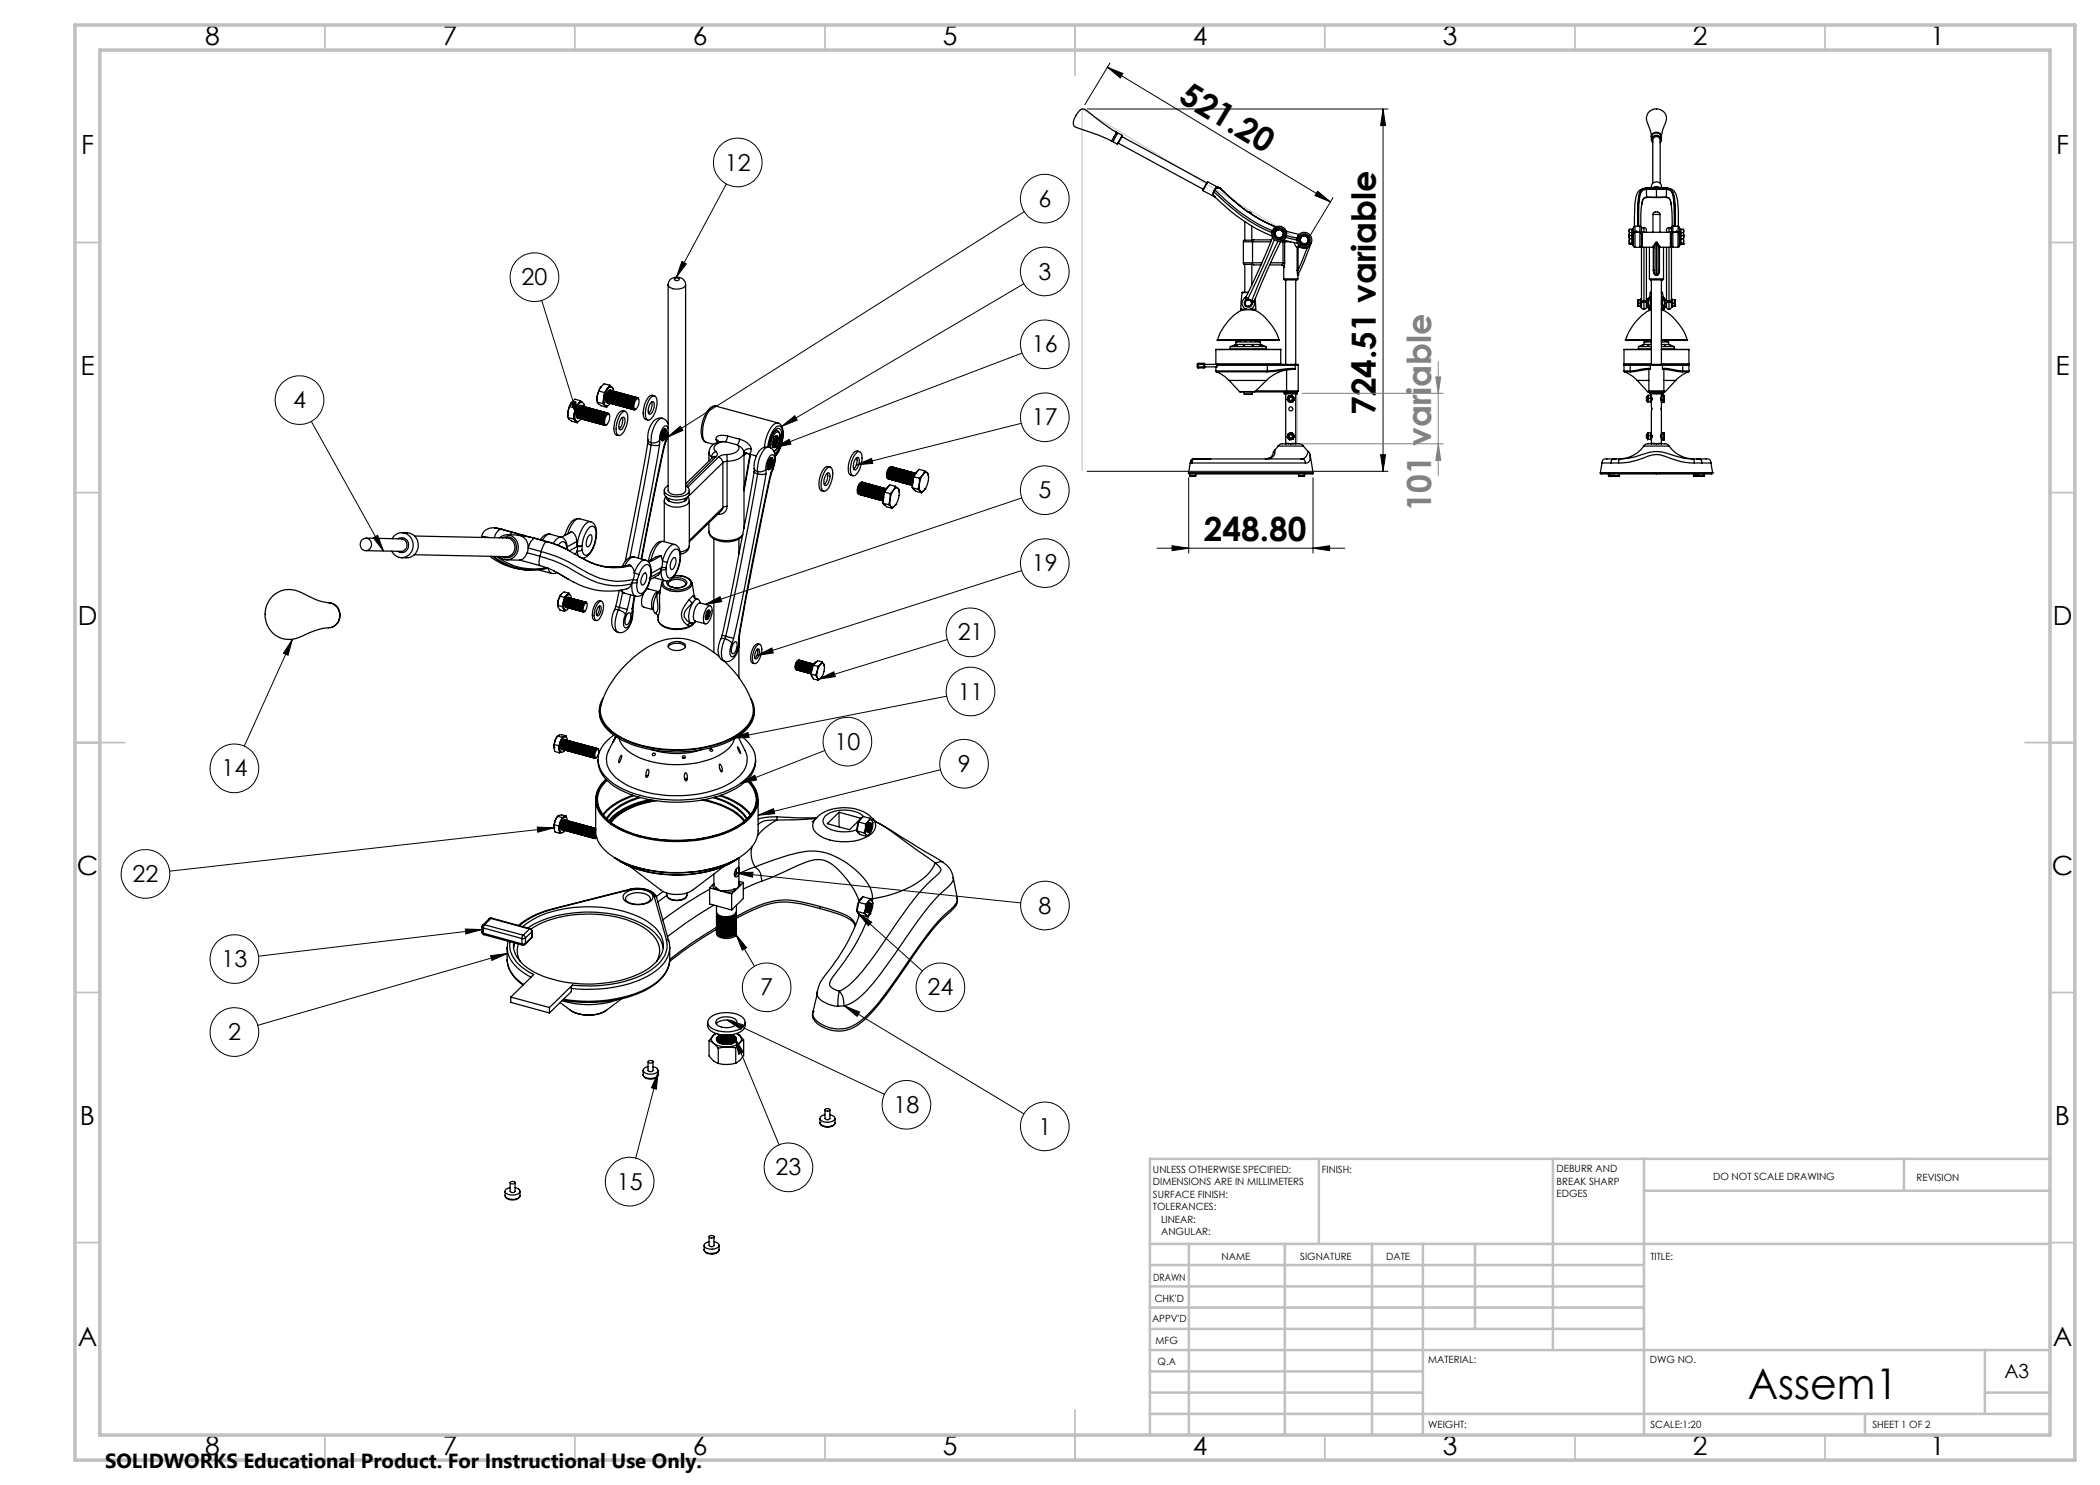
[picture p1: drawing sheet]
<svg xmlns="http://www.w3.org/2000/svg" width="420mm" height="297mm" viewBox="0 0 420 297" stroke-linecap="round" stroke-linejoin="round" font-family="sans-serif">
<defs><g id="words">
<text font-size="8.5" x="349.6" y="279.7">Assem1</text>
<g font-size="6.7">
<text x="235.5" y="20.2" transform="rotate(31 235.5 20.2)">521.20</text>
<text x="275.2" y="83" transform="rotate(-90 275.2 83)">724.51 variable</text>
<text x="240.8" y="108.2">248.80</text>
</g>
<text font-size="6.7" fill="#808080" x="286.2" y="102.3" transform="rotate(-90 286.2 102.3)">101 variable</text>
<g font-size="5.3">
<text x="41" y="9">8</text>
<text x="88.5" y="9">7</text>
<text x="138.5" y="9">6</text>
<text x="188.5" y="9">5</text>
<text x="238.5" y="9">4</text>
<text x="288.5" y="9">3</text>
<text x="338.5" y="9">2</text>
<text x="386" y="9">1</text>
<text x="16.2" y="30.7">F</text>
<text x="411.2" y="30.7">F</text>
<text x="16.1" y="75">E</text>
<text x="411.1" y="75">E</text>
<text x="15.5" y="125">D</text>
<text x="410.5" y="125">D</text>
<text x="15.4" y="175">C</text>
<text x="410.4" y="175">C</text>
<text x="16" y="225">B</text>
<text x="411" y="225">B</text>
<text x="15.5" y="269.2">A</text>
<text x="410.5" y="269.2">A</text>
<text x="41" y="291">8</text>
<text x="88.5" y="291">7</text>
<text x="138.5" y="291">6</text>
<text x="188.5" y="291">5</text>
<text x="238.5" y="291">4</text>
<text x="288.5" y="291">3</text>
<text x="338.5" y="291">2</text>
<text x="386" y="291">1</text>
</g>
<g font-size="4.7">
<text x="145" y="34.1">12</text>
<text x="207.7" y="41.4">6</text>
<text x="104.3" y="57.1">20</text>
<text x="207.7" y="55.9">3</text>
<text x="206.4" y="70.5">16</text>
<text x="58.6" y="81.6">4</text>
<text x="206.4" y="85.1">17</text>
<text x="207.7" y="99.7">5</text>
<text x="206.4" y="114.3">19</text>
<text x="191.5" y="128.1">21</text>
<text x="191.5" y="139.9">11</text>
<text x="166.9" y="150">10</text>
<text x="44.3" y="155.3">14</text>
<text x="191.5" y="154.4">9</text>
<text x="26.5" y="176.4">22</text>
<text x="207.7" y="182.7">8</text>
<text x="44.3" y="193.4">13</text>
<text x="152.1" y="199.1">7</text>
<text x="185.5" y="199.1">24</text>
<text x="45.6" y="208">2</text>
<text x="178.7" y="222.6">18</text>
<text x="207.7" y="226.9">1</text>
<text x="123.4" y="238">15</text>
<text x="155.1" y="235.1">23</text>
</g>
<text font-size="4.1" x="21" y="293.7">SOLIDWORKS Educational Product. For Instructional Use Only.</text>
<text font-size="3.9" x="400.9" y="275.5">A3</text>
<g font-size="2">
<text x="230.6" y="234.6">UNLESS OTHERWISE SPECIFIED:</text>
<text x="230.6" y="237.1">DIMENSIONS ARE IN MILLIMETERS</text>
<text x="230.6" y="239.6">SURFACE FINISH:</text>
<text x="264.4" y="234.6">FINISH:</text>
<text x="311.3" y="234.5">DEBURR AND</text>
<text x="311.3" y="237">BREAK SHARP</text>
<text x="311.3" y="239.5">EDGES</text>
<text x="342.6" y="236">DO NOT SCALE DRAWING</text>
<text x="383.3" y="236.2">REVISION</text>
<text x="230.6" y="242.1">TOLERANCES:</text>
<text x="232.2" y="244.6">LINEAR:</text>
<text x="232.2" y="247.1">ANGULAR:</text>
<text x="244.3" y="252">NAME</text>
<text x="260" y="251.9">SIGNATURE</text>
<text x="277.2" y="251.9">DATE</text>
<text x="330.1" y="251.9">TITLE:</text>
<text x="230.6" y="256.1">DRAWN</text>
<text x="230.9" y="260.3">CHK'D</text>
<text x="230.4" y="264.4">APPV'D</text>
<text x="231.1" y="268.8">MFG</text>
<text x="231.5" y="273">Q.A</text>
<text x="285.6" y="272.5">MATERIAL:</text>
<text x="330" y="272.5">DWG NO.</text>
<text x="285.6" y="285.5">WEIGHT:</text>
<text x="330.1" y="285.6">SCALE:1:20</text>
<text x="374.5" y="285.6">SHEET 1 OF 2</text>
</g>
</g></defs>
<g fill="none" stroke="#000" stroke-width=".2">
<path d="M221.5 13.4l3.1 1.3-.6 .9zM221.5 13.4l44.6 27M222 12.6l-5 8.4M145.3 36.8l-10 18.6M217.4 21.8h60.2M263.5 38.2l2.6 2.2-3.1-1.3zM266.6 39.5l-5.1 8.4M276.6 21.8l.5 3.3h-1zM276.6 21.8v72.5M136.4 52.3l.9 .5-2 2.6zM204.8 56.8l-48.4 28.5M204.9 42.3l-71.4 45.1"/>
<path d="M108.3 60.1l7.3 23.5M204.4 70.6l-49.5 18.9M62.3 84.3l14.4 25.9M114.2 80.6l.9-.3 .5 3.3zM133.5 87.4l2.6-2.2 .5 .9zM154.9 89.5l2.9-1.6 .4 .9zM156.4 85.3l2.6-2.2 .5 .9zM171.2 93l3.1-1.3 .3 1zM204.3 84.7l-33.1 8.3M204.4 99.6l-63.4 21.3M217.4 94.3h60.2M237.7 95.5v15.1"/>
<path d="M262.6 95.5v15.1M276.1 90.9h1l-.5 3.4zM74.6 107.6l.9-.5 1.2 3.1zM204.3 114.1l-52.9 17M231.4 109.6h37.6M234.4 109.1l3.3 .5-3.3 .5zM262.6 109.6l3.3-.5v1zM58.5 127.8l-.9 3.3-.9-.5zM58.5 127.8l-9.6 21.4M141 120.9l3-1.6 .4 1zM151.4 131.1l3-1.5 .3 1zM163.8 135.8l3-1.4 .3 .9z"/>
<path d="M189.3 139.2l-42.8 8.4M189.4 127.9l-25.6 7.9M146.5 147.6l3.1-1.1 .2 1zM148.1 156.7l2.9-1.7 .3 1zM165 150.1l-16.9 6.6M188.1 153.9l-36.5 9.2M107.5 165.4l3.3 .2-3.2 .8zM110.8 165.6l-76.9 8.6M147.2 174.6l3.4-.2-.1 1zM147.2 174.6l57 6M151.6 163.1l3.1-1.4 .2 1zM93.1 185.8l3.3 .1-3.2 .9z"/>
<path d="M96.4 185.9l-44.7 5.3M98.1 191.1l3.3-.4-3 1.4zM101.4 190.7l-49.9 14.4M147.2 186.9l2.1 2.6-.9 .5zM147.2 186.9l3.7 6.3M171.6 182.6l2.7 1.8-.6 .8zM171.6 182.6l12.9 11.6M131.6 214.5l-.3 3.3-1-.2zM131.6 214.5l-4.5 17.1M145.4 204l3.2 1-.4 .9zM145.4 204l31.5 14.9M147 207.6l1.7 2.9-1 .4z"/>
<path d="M147 207.6l8.8 21.4M168.8 201.2l3.1 1.2-.5 .9zM168.8 201.2l36 21.6"/>
<circle cx="147.5" cy="32.5" r="4.9"/>
<circle cx="209" cy="39.7" r="4.9"/>
<circle cx="106.9" cy="55.4" r="4.9"/>
<circle cx="209" cy="54.3" r="4.9"/>
<circle cx="209" cy="68.9" r="4.9"/>
<circle cx="59.9" cy="80" r="4.9"/>
<circle cx="209" cy="98" r="4.9"/>
<circle cx="209" cy="83.4" r="4.9"/>
<circle cx="209" cy="112.6" r="4.9"/>
<circle cx="194.1" cy="138.3" r="4.9"/>
<circle cx="194.1" cy="126.5" r="4.9"/>
<circle cx="46.9" cy="153.7" r="4.9"/>
<circle cx="169.5" cy="148.3" r="4.9"/>
<circle cx="192.8" cy="152.8" r="4.9"/>
<circle cx="29.1" cy="174.8" r="4.9"/>
<circle cx="46.9" cy="191.8" r="4.9"/>
<circle cx="153.3" cy="197.5" r="4.9"/>
<circle cx="188.1" cy="197.5" r="4.9"/>
<circle cx="209" cy="181.1" r="4.9"/>
<circle cx="46.9" cy="206.4" r="4.9"/>
<circle cx="125.9" cy="236.3" r="4.9"/>
<circle cx="157.7" cy="233.5" r="4.9"/>
<circle cx="181.3" cy="221" r="4.9"/>
<circle cx="209" cy="225.3" r="4.9"/>
</g>
<path d="M260.5 78.7h28.1M287.2 75.4h.9l-.4 3.3zM287.7 72.3v22.8M260.5 88.8h28.1M287.7 88.8l.4 3.3h-.9z" fill="none" stroke="#808080" stroke-width=".2"/>
<path d="M261.1 48.8l-44.7-27v72.5M259.5 78.7v10.1M237.7 94.5h24.9" fill="none" stroke="#c0c0c0" stroke-width=".2"/>
<g fill="none" stroke="#c0c0c0" stroke-width=".35">
<path d="M65 5v5M115 5v5M165 5v5M215 5v10M265 5v5M315 5v5M365 5v5M15 48.5h5M410 48.5h5M15 98.5h5M410 98.5h5M15 148.5h10"/>
<path d="M405 148.5h10M15 198.5h5M410 198.5h5M15 248.5h5M410 248.5h5M65 287v5M115 287v5M165 287v5M215 282v10M265 287v5M315 287v5M365 287v5"/>
</g>
<g fill="none" stroke="#c0c0c0" stroke-width=".5">
<path d="M263.8 231.8v17M310.6 231.8v38.2M328.8 231.8v55.2M328.8 238.2h81.2M380.8 231.8v6.4M410 231.8h-180v55.2M230 248.8h180M230 257.3h98.8M230 253h98.8M237.8 248.8v38.2M257 248.8v38.2M274.4 248.8v38.2"/>
<path d="M284.6 248.8v38.2M295 248.8v17M230 265.8h98.8M230 261.5h98.8M230 278.5h54.6M230 274.3h54.6M230 270h180M397 278.5h13M397 270v12.8M230 282.8h180M373 282.8v4.2"/>
</g>
<path d="M15 5h400v287h-400zM20 10h390v277h-390z" fill="none" stroke="#c0c0c0" stroke-width=".7"/>
<g fill="#000">
<path d="M221.5 13.4l3.1 1.3-.6 .9zM263.5 38.2l2.6 2.2-3.1-1.3z"/>
<path d="M276.6 21.8l.5 3.3h-1zM276.1 90.9h1l-.5 3.4z"/>
<path d="M114.2 80.6l.9-.3 .5 3.3zM136.4 52.3l.9 .5-2 2.6zM133.5 87.4l2.6-2.2 .5 .9zM156.4 85.3l2.6-2.2 .5 .9zM154.9 89.5l2.9-1.6 .4 .9zM171.2 93l3.1-1.3 .3 1zM141 120.9l3-1.6 .4 1zM151.4 131.1l3-1.5 .3 1zM163.8 135.8l3-1.4 .3 .9zM146.5 147.6l3.1-1.1 .2 1zM148.1 156.7l2.9-1.7 .3 1zM151.6 163.1l3.1-1.4 .2 1zM147.2 174.6l3.4-.2-.1 1zM171.6 182.6l2.7 1.8-.6 .8zM147.2 186.9l2.1 2.6-.9 .5zM168.8 201.2l3.1 1.2-.5 .9zM145.4 204l3.2 1-.4 .9zM147 207.6l1.7 2.9-1 .4zM131.6 214.5l-.3 3.3-1-.2zM98.1 191.1l3.3-.4-3 1.4zM93.1 185.8l3.3 .1-3.2 .9zM107.5 165.4l3.3 .2-3.2 .8zM58.5 127.8l-.9 3.3-.9-.5zM74.6 107.6l.9-.5 1.2 3.1z"/>
<path d="M262.6 109.6l3.3-.5v1zM234.4 109.1l3.3 .5-3.3 .5z"/>
</g>
<path d="M287.2 75.4h.9l-.4 3.3zM287.7 88.8l.4 3.3h-.9z" fill="#808080"/>
<g fill="none" stroke="#000" stroke-width=".25">
<path d="M222.7 28.1l-.4 .1M223.3 26.4l-2.4-1.5-4-3.1a.99 .99 0 0 0-1.2 .6 2.77 2.77 0 0 0-.9 2.8l.8 .4 4.1 1.4 2.6 1.2M223.4 26.8l-.1-.3-1 1.7M223.5 26.6l.9 .5-1 1.7-.8-.5zM223.7 28.6l-.2 .1M223.7 28.6l16.9 9.2M224.3 27.2l.1 .1M224.4 27.3l-.7 1.3M224.4 27.3l16.9 9.2M240.6 37.8l.1 .2M241.3 36.5l-.7 1.3M241.5 36.5h-.2"/>
<path d="M242.7 38.3l-.1 .5 .2 .4M242.7 38.3v.1M242.7 39.2l.2 .1M242.7 38.4l.8 .6a37.1 37.1 0 0 0 10.9 7.5M242.7 38.4l-.1 .4 .3 .5M242.8 39.3h.1M242.8 39.3l.2 .1M242.9 39.3l.1 .1a37.2 37.2 0 0 0 11.4 7.8M242.9 38h.1M242.9 38l-.2 .3M242.9 38l1 .9a35.9 35.9 0 0 0 10.6 7.2M242.9 38l-.2 .4"/>
<path d="M243.3 37.3l-.3 .6M243.3 37.3l-1.8-.9-.9 1.7 2.2 1.2M243.3 37.3l.1 .1M243.4 37.4h.1M243.4 37.4l.5 .2M243.5 37.4l.1 .1M243.9 37.6h.1M243.9 37.6v.1M244 37.7a.77 .77 0 0 0-1.1 .3M244 37.7h.1M244 37.7a.87 .87 0 0 0-1.1 .3M244 37.7l.7 .6a34.1 34.1 0 0 0 10.5 7.1"/>
<path d="M244.1 37.7h.1M244.1 37.7l.6 .6a32.8 32.8 0 0 0 10.5 7.1M244.1 37.7v.1M329.2 37.6a2.11 2.11 0 0 0-2.1 2.1l-.1 1.4-.1 4.2M329.2 37.6v.1M329.2 37.7l.1 .2M329.2 37.7h2.1M329.2 37.7h1.1M329.2 37.7l-.9 .4a7.7 7.7 0 0 0-.7 4.1v3.1M329.2 37.7a1.54 1.54 0 0 0-1.4 1.4l-.2 1.7-.1 4.5M329.2 37.7h.1M329.3 37.9h2"/>
<path d="M329.3 37.9l-.9 .3a8.2 8.2 0 0 0-.7 4.1v3M329.3 37.9v1.5M329.3 39.5h-.1a.83 .83 0 0 0-.8 1l-.1 .5M329.3 39.5h2M329.3 39.4h2M329.3 39.4l-.4 .2-.3 .3-.3 1.1M329.3 39.4v.1M330.3 27.3l-.4-1.7a2.79 2.79 0 0 1 0-3.3 2.04 2.04 0 0 1 2.7-.1 2.04 2.04 0 0 1 .4 2.7l-.4 1-.3 1.4M330.3 37.6a1.02 1.02 0 0 1 1-1.2 1.02 1.02 0 0 1 1 1.2M330.3 27.9a1.05 1.05 0 0 1 1-1.3 1.05 1.05 0 0 1 1 1.3M330.3 27.3a1.01 1.01 0 0 1 1-.8 1.01 1.01 0 0 1 1 .8M330.3 27.3v.1"/>
<path d="M330.3 37.6h-1.1M330.3 37.6v.1M330.6 28.5a.93 .93 0 0 1 .1-1.2 .93 .93 0 0 1 1.2 0 .93 .93 0 0 1 .1 1.2M330.6 36.7v-8.7a.75 .75 0 0 1 .7-.7 .75 .75 0 0 1 .7 .7v8.7M330.6 28.3a.8 .8 0 0 1 .7-1.1 .8 .8 0 0 1 .7 1.1M331.3 37.3l-1 .3M331.3 37.3l1 .3M331.3 39.5h2M331.3 37.7v.2M331.3 37.7h2M331.3 37.9h2M331.3 39.4h2"/>
<path d="M331.3 37.4l-1 .3M331.3 37.4l1 .3M331.3 37.3v.1M331.3 39.4v.1M331.3 37.4v.3M331.3 37.9v1.5M332.3 37.6h1.1M332.3 37.7h1M332.3 37.6v.1M332.3 27.3v.1M333.3 39.5l.5 .1 .2 .3M333.3 39.4l.4 .1 .2 .4 .4 1.1"/>
<path d="M333.3 39.4v.1M333.3 37.9a1.33 1.33 0 0 1 1.3 1.5l.2 2.3v3.6M333.3 37.9v1.5M333.3 37.7v.2M333.3 37.7a1.45 1.45 0 0 1 1.5 1.3l.2 2.5 .1 3.8M333.3 37.7a1.45 1.45 0 0 1 1.5 1.6l.1 1.7 .1 4.3M333.3 37.7h.1M333.4 37.6a2.03 2.03 0 0 1 2 2l.3 2.6v3.1M333.4 37.6l-.1 .1M133.6 56.9a1.74 1.74 0 0 1 1.8-1.5 1.74 1.74 0 0 1 1.7 1.5M133.6 56.9v41.2a2.09 2.09 0 0 0 2.8 .7l.5-.3 .2-.4v-41.2M133.6 56.9a1.74 1.74 0 0 0 2.1 .9l1-.3 .4-.6"/>
<path d="M134.9 55.7a.49 .49 0 0 1 .6-.1 .49 .49 0 0 1 .3 .4 .49 .49 0 0 1-.5 .2 .49 .49 0 0 1-.4-.5zM248.4 58.5l-.3 3.3M248.4 58.5h1.2M248.7 52.6v.1a2.3 2.3 0 0 0 1.7 .2M248.7 52.6h1.8M248.7 48.4h1.8M248.7 48.4v4.2M249 44.3v3.7M249 52.9v5.6M249 59.6a1.25 1.25 0 0 0 .2 2.2 1.25 1.25 0 0 0 1.7-1.4M249 59.6l.2 .4M249.1 59.4l.5 .3"/>
<path d="M249.1 59.4l-.1 .2M249.6 59.7l-.2 .2M249.6 42.4l.6 .1 .2 .4M249.7 58.5h-1.3M250.4 45.2v2.8M250.4 52.9v4.1M250.4 48h-1.6l-.1 .4M250.4 48l.1 .4M250.4 52.9l1.8 .1M250.5 52.6l-.1 .3M250.5 48.4v4.2M250.5 52.6h1.9"/>
<path d="M250.5 48.4h3.6M251 59.8l.1 2M253.9 53h2.5M254.1 52.6h2.5M254.3 48h-3.9M254.4 46.4a1.49 1.49 0 0 0 1 1.8 1.49 1.49 0 0 0 1.8-.9M254.4 46.4l.3 .1M254.5 46.1l.2 .1M254.5 46.1l-.1 .3M254.5 47.4v.1a138.7 138.7 0 0 1-5.4 11.9M254.7 46.5a1.19 1.19 0 0 0 .8 1.4 1.19 1.19 0 0 0 1.4-.7M254.7 46.2v.3"/>
<path d="M254.8 45.7l-.3 .4M254.8 45.7l.2 .2M254.8 45.7a1.49 1.49 0 0 1 1.5-.4 1.49 1.49 0 0 1 1 1.3M254.9 47.9l-2.4 5.7-2.9 6.1M255 45.9l-.3 .3M255 45.9a1.2 1.2 0 0 1 1.2-.3 1.2 1.2 0 0 1 .8 1M255.1 46.5l.1 .8M255.1 46.5l-.2 .5 .3 .3M255.2 47.3l.4 .3 .4-.1M255.2 47.3l.5 .3 .3-.1M255.6 48.2a138.2 138.2 0 0 0-5.2 11.9M255.7 46l.7 .2"/>
<path d="M255.7 46l.4-.1 .3 .3M255.7 46l-.4 .2-.2 .3M255.7 46l-.5 .1-.1 .4M256.1 48.4h.5M256.2 48.2l-2.7 5.8-2.6 6.2M256.4 53l.2 .1 .2 .3M256.4 46.2l.2 .5v.3M256.4 46.2a.49 .49 0 0 1 .2 .8M256.6 47l-.3 .4-.3 .1M256.6 47l-.1 .4-.5 .1M256.6 52.6l-.2 .4M256.6 52.6h.3"/>
<path d="M256.6 48.4h.3M256.6 48v.4M256.6 48.4v4.2M256.7 48l2.8 .7M256.8 55.8l.1 .2h2.5l.2-.2M256.8 55.8h2.8M256.8 53.4h.1M256.8 53.4v2.4M256.9 47.2l.3 .1M256.9 52.6l-.1 .8M256.9 48.4h1.2M256.9 48.4v4.2"/>
<path d="M257 47l-.1 .2M257 47l.3 .1M257 46.6v.4M257 48.1l-.1 .3M257.1 47.5l2.3 .5M257.1 56v16.9M257.2 47.3l-.2 .4M257.2 46.2l2.7 .7M257.3 47.1l-.1 .2M257.3 47.1l2.1 .5M257.3 46.6h-.3M257.3 46.6v.5"/>
<path d="M258.8 48.5l.6 1M259.2 56v16.9M259.4 47.8l.3 .1M259.4 47.9v.2M259.4 47.6l.3 .1M259.4 47.6v.2M259.4 54l.1 1M259.4 49.5h.2M259.4 54h.2M259.4 49.5v4.5M259.5 55h.1M259.6 54.9v.1"/>
<path d="M259.6 54.9l-.1 .1M259.6 54.9h.1M259.6 55v.8M259.6 47.2l.3 .1M259.6 47.2a1.51 1.51 0 0 1 2.5-.1 1.51 1.51 0 0 1-.9 2.4 1.51 1.51 0 0 1-1.8-1.7M259.6 47.2l-.2 .4M259.6 54v.9M259.6 49.5v4.5M259.7 47.7v.2M259.9 47.3a1.19 1.19 0 0 1 1.9-.1 1.19 1.19 0 0 1-.6 1.9 1.19 1.19 0 0 1-1.5-1.2M259.9 47.3l-.2 .4M259.9 49.4l.1-.1a.32 .32 0 0 0-.4-.1 .32 .32 0 0 0-.2 .3"/>
<path d="M259.9 49.4h-.1l-.2 .1M259.9 49.4a1.59 1.59 0 0 0 1.5 .2M260.1 47.7v.5l.2 .3M260.1 47.7v.1a.45 .45 0 0 0 .2 .7M260.3 48.5l.3 .4 .5-.1M260.3 48.5l.3 .3h.5M260.7 47.2h.4l.3 .2M260.7 47.2l.4-.1 .3 .3M260.7 47.2l-.4 .2-.2 .3M260.7 47.2l-.5 .1-.1 .4M261.4 49.4v.2M261.4 47.4l.2 .3v.5"/>
<path d="M261.4 47.4a.48 .48 0 0 1 .2 .8M261.4 49.6l.5-.5 .4-.6-1.5 3.7-1.2 2.7M261.4 49.6l-1.8 4.4M261.6 48.2l-.5 .6M261.6 48.2l-.1 .4-.4 .2M325.9 47.2h.1M325.9 48.8h.1M325.9 48.2v.4M325.9 47.4v.8M325.9 47.4v.4M325.9 48.2v.6M325.9 47.2v.2"/>
<path d="M325.9 46.2v.8M325.9 46.2v.3M325.9 47v.2M325.9 46v.2M325.9 45.9v.1M325.9 47.8v.4M325.9 47.1v.3M325.9 48.6v.2M325.9 45.9h.5v3l-.5-.1M325.9 46.5v.5M325.9 45.9v.3M325.9 48.6h.5"/>
<path d="M325.9 47.8h.5M325.9 47.1h.5M325.9 47.1v.1M325.9 46.5h.5M325.9 45.9h.1M326.4 48.8h.1M326.4 47.2h.1M326.4 46h.1M326.5 47v2h.2M326.7 46.8v2.4l.3 .3M326.7 45.8h-.2v1.2M326.7 46.6v.4h-.2"/>
<path d="M326.7 46.6v.1M326.7 46.6h.1M327 46.5l-.3 .3M327 45.3l-.3 .2v1.1M327 46.5v3M327 45.3v1.2M327 49.5h1M327 46.5h1M327 45.3h1M327.2 46.2l.5 .3M327.2 46.2l-.1 .3M327.2 46.2v.3"/>
<path d="M327.7 60l-.1 .3M327.7 60h-.1M327.7 60h.4v1.3M328 46.5l.3 .3M328 45.3l.3 .2v1.2M328 46.5v3M328 45.3v1.2M328.3 49.2l-.3 .3M328.3 49.3l.2 .2M328.3 59.8h-.2v.8M328.3 49.3v10.8M328.3 46.7v2.6"/>
<path d="M328.3 41l-.1 4.3M328.5 46.5l-.2 .2M328.5 46.5v3M328.5 49.5h2.1M328.5 46.5h5.6M328.8 45.5l.4 .2 .1 .8M328.8 45.5l-.3 .1-.2 .4M328.8 45.5v1M328.8 49.5v10.7M329.3 49.5v10.6M329.3 59.9h.1M329.4 59.9v1.5"/>
<path d="M329.7 59.7l-.3 .2M329.7 59.7a1.12 1.12 0 0 1 0 1.7M329.7 59.7v1.7M329.7 59.7h.1M329.9 55.8l.2 .2h2.4l.2-.2M329.9 55.8h2.8M329.9 49.5v6.3M330 59.4l-.3 .3M330 59.4h.1M330 59.4l.3 .9M330.1 58.5l-.1 .9M330.1 58.5h.2"/>
<path d="M330.3 58.5h-.2M330.3 56v16.9M330.6 42.9a.75 .75 0 0 1 .7-.5 .75 .75 0 0 1 .7 .5M330.6 49.5l.2 .2M330.6 49.4l.2 .2M330.6 42.9h1.4M330.6 49.4v.1M330.6 42.9v3.6M330.6 49.5h.1M330.7 54l.2 .9 .3 .1M330.7 54h.1M330.7 49.5h.1"/>
<path d="M330.7 49.5v4.5M330.8 54l.1 .6 .3 .3M330.8 49.6v4.4M331.2 48.5l-.6 .9M331.2 48.5l-.4 1.1M331.2 54.9h.2M331.2 48.5v6.4M331.2 54.9v.1M331.2 55h.2M331.2 48.5h.2M331.4 48.5l.6 .9M331.4 48.5l.4 1.1"/>
<path d="M331.4 48.5v6.4M331.4 54.9v.1M331.8 54l-.1 .7-.3 .2M331.8 49.6v4.4M331.8 54h.1M331.9 54l-.1 .8-.4 .2M331.9 49.5v4.5M332 49.5l-.2 .2M332 49.4l-.2 .2M332 49.4v.1M332 42.9v3.6M332 49.5h2.1"/>
<path d="M332 49.5h-.1M332.3 58.5h.2M332.3 56v16.9M332.5 58.5l.1 .9M332.6 59.4l.3 .3M332.6 59.4l-.3 .9M332.6 59.4h.1M332.7 49.5v6.3M332.9 59.7l.3 .2M332.9 59.7a1.09 1.09 0 0 0 0 1.7M332.9 59.7v1.7M332.9 59.7h.1"/>
<path d="M333.2 59.9v1.5M333.2 59.9h.1M333.3 49.5v10.6M333.8 45.5l.3 .1 .2 .4M333.8 45.5l-.4 .2-.1 .8M333.8 45.5v1M333.8 49.5v10.7M334.1 40.2l.2 .8M334.1 46.5l.2 .2M334.1 46.5v3M334.3 41l.1 4.3M334.3 49.2l.3 .3"/>
<path d="M334.3 49.3l-.2 .2M334.3 59.8h.1v.9a.53 .53 0 0 1-.1 .8zM334.3 49.3v10.8M334.3 46.7v2.6M334.6 46.5l-.3 .3M334.6 45.3l-.3 .2v1.2M334.6 46.5v3M334.6 45.3v1.2M334.6 49.5h1M334.6 46.5h1M334.6 45.3h1M334.9 60h-.4v1.3"/>
<path d="M334.9 60l.1 .3M334.9 60h.1M335.3 46.2l-.4 .3M335.3 46.2l.2 .3M335.3 46.2v.3M335.6 46.5l.3 .2v2.6l-.3 .2M335.6 45.3l.3 .1v1.2M335.6 46.5v3M335.6 45.3v1.2M335.8 46.6h.1M335.9 45.8h.2v1.2M335.9 46.6v.4h.2"/>
<path d="M336.1 47v2h-.2M336.1 48.8h.1M336.1 47.2h.1M336.1 46h.1M336.2 48.6h.5M336.2 47.8h.5M336.2 47.1h.5M336.2 46.5h.5M336.7 46.5v.5M336.7 45.9v.3M336.7 47.8v.4M336.7 47.1v.3"/>
<path d="M336.7 48.6v.2M336.7 45.9h-.5v3l.5-.1M336.7 45.9h.1M336.7 47.1v.1M336.7 47.2h.1M336.7 48.8h.1M336.7 47v.2M336.7 46.2v.8M336.7 46.2v.3M336.7 46v.2M336.7 48.2v.4M336.7 47.4v.8"/>
<path d="M336.7 47.4v.4M336.7 48.2v.6M336.7 47.2v.2M336.7 45.9v.1M119.5 79.3v1.1M119.5 79.3l-.1 .8M119.8 78.2l-.3 1.1M119.8 78.2l1.1 .3M120.1 77.5h.1M120.1 77.4l-.3 .8M120.1 77.4l-.4 .9-.2 1M120.7 79.6v.7l.2 .8"/>
<path d="M120.7 79.6l-.1 1.1M120.9 78.5l-.2 1.1M121.8 78.1l.3-.1 .1 .1a1.67 1.67 0 0 0-.9 2l.2 .4h.2l-.3 .1a1.94 1.94 0 0 1 .4-2.5zM122 77l.3 .4a.82 .82 0 0 0-1 .6l-.6 1.6M122 77l-1.2-.2-.7 .6M122 77l-1.1 1.5M122 78.3a2.34 2.34 0 0 0-.5 1.9M122.2 78.1h.1M122.2 78.1a1.86 1.86 0 0 0-.8 2.3l.2 .1M122.2 78.4a2.26 2.26 0 0 0-.5 1.8M122.4 78.5a2.2 2.2 0 0 0-.4 1.9M122.4 78.2a1.64 1.64 0 0 0-.9 2"/>
<path d="M122.5 78.2a1.3 1.3 0 0 0-.9 1.4l-.1 .6 .4 .4M122.6 77.7l.1 .2M122.7 78.2h-.1a1.77 1.77 0 0 0-.9 2M122.7 78.2l-.1-.4a.51 .51 0 0 0-.4-.5 .51 .51 0 0 0-.6 .4 3.7 3.7 0 0 0-.5 3.4 .68 .68 0 0 0 .9-.5l-.3-.4M122.7 78.5a2.34 2.34 0 0 0-.5 1.9M122.7 78.3a1.18 1.18 0 0 0-.9 1.4l-.1 .3a.51 .51 0 0 0 .4 .6M122.8 78.3a1.87 1.87 0 0 0-.6 2.4M122.8 78.3h.1M122.9 78.6a2.34 2.34 0 0 0-.5 1.9M123 78.3h-.1a1.67 1.67 0 0 0-.9 2l.3 .4M123.1 78.6a2.29 2.29 0 0 0-.5 1.9M123.1 78.3a1.7 1.7 0 0 0-.9 2.3l.2 .2"/>
<path d="M123.2 78.4l-.2-.1a2.08 2.08 0 0 0-.6 2.4l.2 .1M123.3 78.4a1.63 1.63 0 0 0-.9 2l.2 .4M123.4 78.7a2.08 2.08 0 0 0-.6 1.9M123.4 78.5v-.1a1.68 1.68 0 0 0-1 2l.2 .4h.2M123.5 78.5a1.89 1.89 0 0 0-.9 2l.3 .4M123.6 78.8a2.3 2.3 0 0 0-.6 1.7M123.6 78.5a1.67 1.67 0 0 0-.9 2v.2l.3 .2M123.8 78.5a1.68 1.68 0 0 0-1 2M123.8 78.8a2.29 2.29 0 0 0-.5 1.9M123.9 78.6h-.1a1.67 1.67 0 0 0-.9 1.9M124 78.9a2.2 2.2 0 0 0-.5 1.9M124 78.6h-.1a1.72 1.72 0 0 0-.9 2"/>
<path d="M124.1 78.6h-.1a1.53 1.53 0 0 0-.9 1.7l.1 .5 .2 .2M124.2 78.6a1.87 1.87 0 0 0-.7 2.5M124.2 78.6v.1M124.2 78.9a2.05 2.05 0 0 0-.5 1.9M124.3 78.7a1.18 1.18 0 0 0-1 1.4l.1 .8 .2 .2M124.4 78.7a1.79 1.79 0 0 0-.9 2l.3 .4M124.4 78.7h.1M124.5 79a2.13 2.13 0 0 0-.6 1.8M124.5 78.8v-.1a1.67 1.67 0 0 0-1 2l.4 .4M124.7 79.1a2.2 2.2 0 0 0-.5 1.9M124.7 78.8a1.64 1.64 0 0 0-1 2M124.7 78.8a1.18 1.18 0 0 0-.9 1.4v.6l.1 .3 .2 .1"/>
<path d="M124.9 79.1a2.17 2.17 0 0 0-.5 1.9M124.9 78.8h-.1a1.82 1.82 0 0 0-.9 2M125 78.9a1.18 1.18 0 0 0-1 1.4v.6l.1 .3h.2M125.1 78.9a1.77 1.77 0 0 0-1 2l.3 .4M125.1 79.2a2.34 2.34 0 0 0-.5 1.9M125.2 78.9h-.1a1.67 1.67 0 0 0-.9 2l.2 .4h.1M125.3 78.9a1.68 1.68 0 0 0-.9 2.1M125.3 79.2a2.32 2.32 0 0 0-.5 1.8M125.4 79h-.1a1.04 1.04 0 0 0-.8 1l-.1 1M125.6 79.3a2.2 2.2 0 0 0-.5 1.9M125.6 79h-.1a1.84 1.84 0 0 0-.8 2.4h.2M125.6 79.1v-.1a1.57 1.57 0 0 0-1 1.7l.1 .5 .3 .2"/>
<path d="M125.8 79.4a2.17 2.17 0 0 0-.5 1.8M125.8 79.1a1.24 1.24 0 0 0-1 1.4v.6M125.8 79.1a1.72 1.72 0 0 0-1 2l.2 .4h.2M126 79.1a1.3 1.3 0 0 0-.9 1.4l-.1 .6 .3 .5M126 79.4a2.34 2.34 0 0 0-.5 1.9M126 79.2a1.67 1.67 0 0 0-.9 1.9l.3 .5M126.2 79.2a1.81 1.81 0 0 0-.7 2.4h.1M126.2 79.5a2.37 2.37 0 0 0-.5 1.9M126.3 79.2h-.1a1.73 1.73 0 0 0-.6 2.4M126.4 79.5a2.17 2.17 0 0 0-.5 1.9M126.4 79.3v-.1a1.89 1.89 0 0 0-.8 2.4l.1 .1M126.5 79.3a1.18 1.18 0 0 0-.9 1.4l-.1 .6"/>
<path d="M126.6 79.3a1.72 1.72 0 0 0-.8 2.2l.2 .2M126.7 79.6a2.05 2.05 0 0 0-.5 1.9M126.7 79.4v-.1a1.67 1.67 0 0 0-.9 2l.3 .4M126.9 79.4a1.74 1.74 0 0 0-.9 2.2l.2 .2M126.9 79.7a2.48 2.48 0 0 0-.5 1.9M126.9 79.4a1.77 1.77 0 0 0-.9 2l.3 .4M127 79.8l.5-.3 .2 .4M127 79.8a2.11 2.11 0 0 0-.2 2.1l.4-.1M127 79.8a2.1 2.1 0 0 0-.4 1.8M127.1 79.4h-.1a1.87 1.87 0 0 0-.6 2.4M127.1 79.7l-.1 .1M127.2 79.5a1.22 1.22 0 0 0-1 1.4v.6l.1 .3h.2"/>
<path d="M127.3 79.8l.3-.1a1.63 1.63 0 0 1-.6 2.1 1.68 1.68 0 0 1 .3-2zM127.3 79.5h-.1a1.76 1.76 0 0 0-.6 2.4M127.4 79.5a1.53 1.53 0 0 0-1 1.7l.1 .5 .3 .2M127.5 79.5h.1M127.5 79.5a1.57 1.57 0 0 0-.9 1.8v.5l.2 .1M130.2 79.5a.64 .64 0 0 1 .7-.3 .64 .64 0 0 1 .5 .7 4.2 4.2 0 0 1-1.6 4.1 1 1 0 0 1-.7-1.3 5.3 5.3 0 0 1 1.1-3.2zM130.9 79.2l-.5-.1a2.86 2.86 0 0 0-1.7 2.6 1.83 1.83 0 0 0 .5 2.2l.4 .1M239.5 73.4l.1 .2M239.5 73.4h.1M239.5 72.9h.1M239.5 72.9v.5M239.6 73.4v.2"/>
<path d="M239.6 72.7v.2M239.6 72.7l-.1 .2M239.6 72.7h1.2M239.6 72.9h1.2M239.6 72.9v.5M239.6 73.4h1.2M239.6 73.6h1.2M240.8 72.9h.1M240.8 72.7v.2M240.8 72.7l.1 .2M240.8 73.4h.1M240.8 73.4v.2"/>
<path d="M240.8 72.9v.5M240.9 73.4l-.1 .2M240.9 72.9h18M240.9 72.9v.5M243.2 69.9h13M243.2 72.8v.1M243.2 74.2l.1 .2M243.2 72.8h13M243.2 74.2h10.3M243.2 69.9v2.9M243.2 73.4v.8M243.3 74.4a7.4 7.4 0 0 1 2.5 1.7"/>
<path d="M243.3 74.4h10.1M243.4 73.1h10.1M243.4 73.1v.3h-2.5M243.5 67.9h12.4v.2h-12.4zM243.6 72.9l-.2 .2M245.8 76.1h7.5M245.8 76.1l2.1 2.2M246.1 69.8h7.1M246.1 69.3h7.1M246.1 69.8l-.2 .1M246.1 69.3v.5M247.2 68.9l-1.1 .4"/>
<path d="M247.2 68.9h4.9M247.2 68.4h4.9M247.2 68.4v.5M247.2 69.1l.3-.1zM247.9 78.3l3 .1M247.9 78.3h3.1M248 68.1l-.8 .3M248.1 68.1h-.1M248.1 68.2l.3-.1zM248.1 61.8l.1 .1h2.9v-.1M248.1 61.8h1.2M248.6 69.1l.3-.1z"/>
<path d="M248.8 78.8h1.7M248.8 78.4v.4M249 61.9a6.1 6.1 0 0 0-3.8 2.9l-1.2 1.8-.4 1.3M249 68.2l.2-.1zM249.1 61l.6 .3M249.1 61l.2 .3h.4M249.1 60.3l-.1 .3 .1 .4M249.1 60.3l-.2 .3 .2 .4M249.7 60l.5 .3M249.7 60h.3l.2 .3M249.7 60l-.6 .3M249.7 60h-.4l-.2 .3"/>
<path d="M250 61.8h1.1M250.1 68.1l.2 .1zM250.2 61l-.2 .3h-.3M250.2 61l-.5 .3M250.2 60.3l.2 .3-.2 .4M250.2 60.3v.7M250.4 61.9a6.1 6.1 0 0 1 3.7 2.9l1.2 1.8 .5 1.3M250.4 69l.2 .1zM250.4 60.1l.5 .1M250.4 60.1v.2M250.5 78.4v.4M250.9 60.2v.2"/>
<path d="M250.9 60.4l-.5 .1M250.9 78.4h6.5M250.9 68.1l.3 .1zM251 78.3l-.1 .1M251.1 78.2l-.1 .1M251.1 78.2h6.2M251.2 68.1l.9 .3M251.8 69l.3 .1zM252.1 68.9l1.1 .4M252.1 68.4v.5M253.2 69.8l.2 .1M253.2 69.3v.5"/>
<path d="M253.3 76.1l-2.2 2.1M253.4 72.9l.1 .2M253.5 74.2l-.1 .2M253.5 73.1v1.1M253.5 73.1h5.5M256.2 72.8l-.1 .1M256.2 69.9v2.9M256.9 78.7v.1h2.5l.1-.1M256.9 78.7h2.6M256.9 78.5h2.6M256.9 78.5v.2M257 78.4l-.1 .1"/>
<path d="M257.1 78.8v10M257.3 74a7.5 7.5 0 0 0-4 2.1M257.3 78.2l.1 .2M257.3 78.2h2.3M257.3 74v4.2M257.6 79.5l-.1 .3 .2 .4M257.6 79.5l-.2 .4 .3 .3M258.1 79.1l.6 .3M258.1 79.1h.3l.3 .3M258.1 79.1l-.4 .1-.1 .3M258.1 79.1l-.5 .4M258.3 73.9l-4.9 .5"/>
<path d="M258.3 73.9l-1 .1M258.3 73.9h.2M258.4 73.7l-4.9 .5M258.4 73.7l-.1 .2M258.4 73.7h.2M258.5 73.9h.5M258.6 73.7l.4 .2M258.6 73.7l-.1 .2M258.7 79.4l.1 .6M258.7 79.4l.2 .3-.1 .3M258.9 72.9h.6l.1 .2M258.9 72.9l.1 .2"/>
<path d="M259 73.1h.6M259 73.1v.8M259.2 78.8v10M259.4 78.4l.1 .1M259.5 78.5v.2M259.6 78.2l-.1 .2h-2.1M259.6 73.1v5.1M324.8 69.9h5.5zM324.8 72.8l5.4 .1M324.8 74.2l.1 .2M324.8 72.8h5.5M324.8 74.2h1.2"/>
<path d="M324.8 73.1h1.2M324.8 69.9v2.9M324.8 73.1v1.1M324.9 74.4a7.4 7.4 0 0 1 2.5 1.7M324.9 74.4h1.2M325 72.9l-.2 .2M326 74.2l.1 .2M326 73.1h4.1M326 73.1v1.1M326.2 72.9l-.2 .2M327.4 76.1h2.4M327.4 76.1l2.1 2.2"/>
<path d="M327.6 60h.1M327.6 61.3h.1M327.6 60.3v.7M327.6 61v.3M327.6 60v.3M327.6 61.3h.5M327.6 60.3l.1 .3M327.7 60.6l-.1 .4M327.7 60.6h.4M327.7 69.8h2.6M327.7 69.3h2.6M327.7 69.8l-.1 .1"/>
<path d="M327.7 69.3v.5M328.1 61.3h.1M328.1 60h.1M328.3 61.4l.2 .4 .3 .1M328.3 60.1v1.4h-.2v-.9M328.3 60.1l.5 .1M328.4 69.1l.3-.1zM328.8 60.4l-.5 .1M328.8 60.4l.5 .1M328.8 60.2v.2M328.8 60.4v1.5M328.8 68.9h1.5"/>
<path d="M328.8 68.4h1.5M328.8 68.9l-1.1 .4M328.8 68.4v.5M329.3 61.4l-.2 .4-.3 .1M329.3 60.1l-.5 .1M329.3 60.5v.9M329.3 60.1v.4M329.3 61.4h.1M329.4 79.4h.1M329.4 79.4v.8M329.4 61.4l.3 .2M329.4 79.4v.7"/>
<path d="M329.5 79.4v.8M329.5 79.4h.1M329.5 78.3l.5 .1M329.5 79.4v.7M329.5 69.1l.2-.1zM329.5 68.2l.2-.1zM329.5 78.3h.3M329.5 79.1h.1M329.5 79.4l.1 .3M329.5 79.4v.6M329.5 79.1v.3M329.6 79.1h-.1"/>
<path d="M329.6 79.7l-.1 .3M329.6 79.7h.6M329.6 79.1l-.1 .3M329.6 79.1h.6M329.6 73.7l-3.6 .5M329.6 73.7l.2 .2M329.6 73.7h.1M329.7 61.6l.1 .2M329.7 61.4l.3 .3M329.7 61.6h.1M329.7 61.4v.2M329.7 68.1l-.9 .3"/>
<path d="M329.7 73.7l.1 .2M329.7 73.7l.4 .2M329.8 61.8l.5 .1M329.8 78.2l.2 .2M329.8 78.2h3M329.8 73.9v4.3M329.8 73.9h.1M329.8 73.9h.3M329.8 73.9l-3.7 .5M329.8 61.8h.1M329.8 61.8h.5M330 61.7l-.2 .1"/>
<path d="M330 78.7v.1h2.5l.1-.1M330 78.4h2.6M330 78.7h2.6M330 78.5h2.6M330 78.5v.2M330.1 73.1h2.4M330.1 73.1v.8M330.1 78.4l-.1 .1M330.2 72.9h2.2M330.2 72.9l-.1 .2M330.2 79.1h.1M330.3 62a8.6 8.6 0 0 0-4.7 4.6l-.4 1.3"/>
<path d="M330.3 79.1v1.3M330.3 67.9h-5.2v.2h5.2l-.2 .1h.2M330.3 60.7l-.3 1M330.3 78.8v2.6M330.3 79.4v.8M330.3 79.4h.1M330.3 79.5v.6M330.3 79.6v.4M332.2 79.6v.4M332.2 79.5v.6M332.3 62a6.6 6.6 0 0 1 3.4 2.8l1.2 1.8 .5 1.3M332.3 69.9h5.5z"/>
<path d="M332.3 79.1v1.3M332.3 67.9h5.2v.2h-5.2l.2 .1h-.2M332.3 69.8h2.6M332.3 69.3h2.6M332.3 68.9h1.4M332.3 68.4h1.4M332.3 79.4v.8M332.3 72.8h5.5M332.3 61.8h.4M332.3 60.7l.3 1M332.3 79.1h.1M332.3 78.8v.3"/>
<path d="M332.4 72.9l.1 .2M332.4 79.3h.4M332.5 78.4l.1 .1M332.5 73.9h.2M332.5 73.1h4M332.5 73.1v.8M332.6 78.5v.2M332.6 61.7l.1 .1M332.7 61.8h.1M332.7 78.3h.4M332.7 73.9h.1M332.8 61.8l-.5 .1"/>
<path d="M332.8 78.2l-.2 .2M332.8 79.3v.4M332.8 73.9h.1M332.8 73.9l3.6 .5M332.8 76.1h2.3M332.8 79.1h.1M332.8 73.9v4.3M332.8 79.7v.3M332.8 79.7v.6M332.8 79.2v.1M332.8 79.2v.5M332.8 73.7l-.3 .2"/>
<path d="M332.8 73.7l-.1 .2M332.8 79.2v-.2h-.4v1.5h.4M332.8 73.7h.2M332.8 79.1v.1M332.8 69l.3 .1zM332.8 68.1l.3 .1zM332.9 61.6l-.1 .2M332.9 61.4l-.3 .3M332.9 61.4v.2M332.9 61.6l-.2 .2M332.9 68.1l.8 .3M332.9 61.6h.1"/>
<path d="M333 73.7l3.5 .5M333 73.7l-.2 .2M333.1 78.3l-.5 .1M333.2 61.4l-.3 .2M333.2 61.4h.1M333.3 61.4l.2 .4 .3 .1M333.3 60.1l.5 .1M333.3 60.5v.9M333.3 60.1v.4M333.7 68.9l1.2 .4M333.7 68.4v.5M333.8 60.4l.5 .1"/>
<path d="M333.8 60.4l-.5 .1M333.8 60.2v.2M333.8 60.4v1.5M333.9 69l.2 .1zM334.3 61.4l-.1 .3-.4 .2M334.3 60.1l-.5 .1M334.4 61.3h.5M334.4 60h.1M334.5 61.3h.1M334.5 60.6h.4M334.9 69.8l.1 .1M334.9 69.3v.5"/>
<path d="M334.9 61.3h.1M334.9 60.6l.1 .4M335 60h.1M335 61.3h.1M335 61l-.1 .3M335 60.3l-.1 .3M335 60.3v.7M335 61v.3M335 60v.3M335.1 76.1l-2 2.2M336.4 72.9l.1 .2M336.4 74.4h1.3"/>
<path d="M336.5 74.2l-.1 .2M336.5 74.2h1.3M336.5 73.1h1.3M336.5 73.1v1.1M337.6 72.9l.2 .2M337.7 74.4a7.4 7.4 0 0 0-2.6 1.7M337.8 72.8l-5.4 .1M337.8 74.2l-.1 .2M337.8 69.9v2.9M337.8 73.1v1.1M113.6 82.4v1.1M113.6 83.5l.7 .7 1.2 .4"/>
<path d="M113.6 82.4v.8M113.6 83.5l1.1 .3M113.9 81.3l-.3 1.1M113.9 81.3l1.1 .3M114.2 80.6h.1M114.3 80.5l-.4 .8M114.3 80.5l-.5 .9-.2 1M114.7 83.8l.8 .8M114.9 82.7l-.1 .3a1.04 1.04 0 0 0 .6 1.3M114.9 82.7l-.2 1.1M115 81.6l-.1 1.1M115.6 80.9l-.5 .8-.2 1"/>
<path d="M115.6 80.9l-.6 .7M115.6 84.3l-.1 .3M115.9 83.7h.1M116.1 80.1l.3 .4a.62 .62 0 0 0-.8 .4M116.1 80.1l-1.1-.3-.7 .7M116.1 80.1l-.5 .8M116.2 81.5a2.34 2.34 0 0 0-.6 1.8M116.3 81.2a1.89 1.89 0 0 0-.7 2.4h.1M116.4 81.5a2.48 2.48 0 0 0-.5 1.9M116.4 81.2l-.2-.1a2.09 2.09 0 0 0-.8 2.5h.4a1.18 1.18 0 0 1-.2-1.6l.2-.3a.55 .55 0 0 1 .7-.5M116.6 81.6a2.2 2.2 0 0 0-.5 1.9M116.6 81.3h-.1a1.76 1.76 0 0 0-.6 2.4"/>
<path d="M116.7 81.3h-.1a1.53 1.53 0 0 0-.9 1.7v.5l.3 .2M116.7 80.8l.1 .2M116.8 81.3a1.77 1.77 0 0 0-.9 2l.3 .4-.3 .4a.5 .5 0 0 1-.6 .2 .5 .5 0 0 1-.3-.6 3.8 3.8 0 0 1 1.2-3.2 .67 .67 0 0 1 .6 .8M116.8 81.6a2.05 2.05 0 0 0-.5 1.9M116.9 81.4l-.1-.1a1.67 1.67 0 0 0-.9 2l.1 .3 .2 .1M117 81.4a1.79 1.79 0 0 0-.9 2l.3 .4M117 81.4h.1M117.1 81.7a2.48 2.48 0 0 0-.6 1.9M117.1 81.5v-.1a1.67 1.67 0 0 0-1 2l.4 .4M117.2 81.5a1.84 1.84 0 0 0-.7 2.3l.1 .1M117.3 81.7a2.2 2.2 0 0 0-.5 1.9M117.3 81.5a1.22 1.22 0 0 0-1 1.4v.6l.4 .4"/>
<path d="M117.5 81.8a2.17 2.17 0 0 0-.5 1.9M117.5 81.5h-.1a1.76 1.76 0 0 0-.6 2.4M117.5 81.6a1.18 1.18 0 0 0-.9 1.3v.6l.1 .4h.2M117.7 81.6a1.3 1.3 0 0 0-.9 1.4l-.1 .6 .3 .4M117.7 81.9a2.34 2.34 0 0 0-.5 1.8M117.8 81.6h-.1a1.67 1.67 0 0 0-.9 2l.3 .4M117.9 81.6a1.74 1.74 0 0 0-.9 2.3l.3 .2M117.9 81.9a2.37 2.37 0 0 0-.5 1.9M118 81.7l-.1-.1a1.73 1.73 0 0 0-.6 2.5M118 83.9l.1 .1M118.1 83.9l.3 .4M118.1 82a2.17 2.17 0 0 0-.4 1.9"/>
<path d="M118.1 81.7a1.89 1.89 0 0 0-.8 2.3l.2 .1M118.2 81.7a1.18 1.18 0 0 0-.9 1.4l-.1 .6 .2 .4h.2M118.4 82.1a2.17 2.17 0 0 0-.5 1.8M118.4 81.8l-.1-.1a1.76 1.76 0 0 0-.6 2.5M118.4 81.8a1.72 1.72 0 0 0-1 1.9l.2 .4 .2 .1M118.5 81.8a1.57 1.57 0 0 0-.9 1.7l.1 .5 .2 .2M118.5 84.4h.1M118.5 81.8h.1M118.6 82.1a2.64 2.64 0 0 0-.6 1.8M118.6 81.8a1.04 1.04 0 0 0-.8 1.1l-.1 1.1 .3 .2M118.8 81.9h-.1a1.81 1.81 0 0 0-.6 2.4M118.8 82.2a2.37 2.37 0 0 0-.5 1.9"/>
<path d="M118.9 81.9h-.1a1.73 1.73 0 0 0-.6 2.4M119 82.2a2.17 2.17 0 0 0-.5 1.9M119 81.9a1.82 1.82 0 0 0-.9 2M119.1 82l-.1-.1a1.67 1.67 0 0 0-.9 2l.2 .4h.2M119.2 82.3a2.17 2.17 0 0 0-.5 1.9M119.2 82a1.66 1.66 0 0 0-.8 2.2l.1 .2M119.3 82.1v-.1a1.67 1.67 0 0 0-.9 2l.3 .4M119.5 82.1h-.1a1.79 1.79 0 0 0-.9 2l.3 .4M119.5 80.4l.7 .7 1.1 .4M119.5 80.4l1.1 .3M119.5 82.3a2.37 2.37 0 0 0-.5 1.9M119.5 82.1a1.77 1.77 0 0 0-.9 2l.3 .4"/>
<path d="M119.6 84.3l.3 .5M119.6 82.1a1.87 1.87 0 0 0-.6 2.4M119.6 82.1h.1M119.7 84.3l.1 .4 .2 .1M119.7 82.4a2.34 2.34 0 0 0-.5 1.9M119.8 82.2a1.16 1.16 0 0 0-1 1.3v.6l.1 .4h.2M119.8 84.4l.3 .4M119.9 84.4l.3 .4M119.9 82.5a2.17 2.17 0 0 0-.5 1.8M119.9 82.2a1.72 1.72 0 0 0-.9 2.2l.2 .2M120 82.2h-.1a1.52 1.52 0 0 0-.9 1.7l.1 .5 .2 .2M120.1 82.2a1.57 1.57 0 0 0-.9 1.8v.5l.3 .2"/>
<path d="M120.1 82.2h.1M120.1 84.5l.2 .3 .1 .1M120.2 82.5a2.16 2.16 0 0 0-.6 1.9M120.2 82.3v-.1a1.77 1.77 0 0 0-1 2l.4 .5M120.3 82.3a1.87 1.87 0 0 0-.7 2.4h.1M120.4 82.6a2.37 2.37 0 0 0-.6 1.9M120.4 82.3a1.16 1.16 0 0 0-.9 1.4l-.1 .3a.51 .51 0 0 0 .3 .7h.1M120.6 82.7a2.17 2.17 0 0 0-.5 1.8M120.6 82.4l-.1-.1a1.82 1.82 0 0 0-.9 2M120.6 80.7l.3 .4M120.6 82.4a1.67 1.67 0 0 0-.9 1.9M120.8 82.7a2.29 2.29 0 0 0-.5 1.9"/>
<path d="M120.8 82.4a1.64 1.64 0 0 0-1 2M120.9 82.4h-.2a2.31 2.31 0 0 0-.8 2M120.9 81.1l.3 .1M120.9 81.1l.4 .4M121 85.1h.1M121 82.5a1.67 1.67 0 0 0-.9 2l.2 .4M121 82.8a2.37 2.37 0 0 0-.5 1.9M121.1 82.5h-.1a1.68 1.68 0 0 0-.9 2M121.2 82.5a1.87 1.87 0 0 0-.7 2.4h.1M121.2 82.8a2.34 2.34 0 0 0-.5 1.9M121.3 82.6a1.16 1.16 0 0 0-1 1.4v.6l.2 .3h.1M121.5 82.9l.2-.1a1.74 1.74 0 0 1-.5 2.1h-.1a1.79 1.79 0 0 1 .4-2z"/>
<path d="M121.5 82.6a1.7 1.7 0 0 0-1 2.2l.3 .2M121.5 80.2l.3 .4M121.5 81.2l-.2 .3M121.5 82.7v-.1a1.67 1.67 0 0 0-1 2l.2 .3 .2 .1M121.6 82.7a1.69 1.69 0 0 0-.6 2.4M121.7 80.2v.1M121.9 83l-.3-.3a1.81 1.81 0 0 0-.8 2l.1 .3 .5-.1M122.6 80.8h.1M122.8 80.5l.3 .5M122.9 80.5l.3 .5M123 80.6l.3 .4M123 80.5v.1"/>
<path d="M123.7 80.8l.3 .4M123.9 80.8l.3 .4M123.9 80.8v.1M124.2 81.2h.1M124.2 83.7l.5-.3a.96 .96 0 0 1 .2 1.3l-.5 1.1-.3 .2a1.53 1.53 0 0 1 0-2zM124.4 81l.3 .4M124.4 81.3h.1M124.5 83.5a2.49 2.49 0 0 1-.6 2.3M124.5 82.4a.63 .63 0 0 1 .7 0 .63 .63 0 0 1 .3 .6 4.8 4.8 0 0 1-1.4 4 .67 .67 0 0 1-.7-.1 .67 .67 0 0 1-.2-.7 5.1 5.1 0 0 1 1.3-3.8zM124.8 81.1l.3 .4M124.8 81v.1M125 82.3l-.4-.1a1.96 1.96 0 0 0-1.5 1.7 3.5 3.5 0 0 0 0 3l.6 .2"/>
<path d="M125.5 81.3l.2 .3 .2 .1M125.7 81.7h.1M126.8 81.9h.1M129.5 88.5l-1.9 11.1-2.5 12.7M129.5 88.5l.2 .3 .5 .2M129.6 87.9l-.1 .6M129.6 87.9l.3 .5 .3 .1M130.1 80.6l.5-.3a1.72 1.72 0 0 1-.2 2.2l-.5 .4a1.81 1.81 0 0 1 .2-2.3zM130.2 89l.7 .1 1-.1M130.2 89l-1.4 8-2.8 14.5M130.2 88.5v.5M130.3 80.4a2.59 2.59 0 0 1-.6 2.3"/>
<path d="M131.9 88.1a1.78 1.78 0 0 1-1.7 .4M131.9 88.1v.9M131.9 89l-4.3 22.6M132.2 87.7l.3-.6 .2-1.1v.7l-.5 1M132.3 86.9v.1M132.5 86.4l-.3 .8 .3-.8M132.5 83.6a2.31 2.31 0 0 0-1.8 1.9l-.4 1.6-.1 1.4M132.5 86.3l-.3 1M132.6 86.1l-.4 1.5M132.7 86.1l-.1 .6-.3 .9M132.8 85.9l.2-.1a.96 .96 0 0 1 .3 1.3l-.4 .8-.5 .3a1.78 1.78 0 0 1 .4-2.3zM132.8 85.9a1.83 1.83 0 0 1-.6 2 2.33 2.33 0 0 0 .6-2z"/>
<path d="M132.8 85.9l.1 .9-.3 .8-.4 .3M132.9 98.1a1.5 1.5 0 0 0 1.5 1.8 3.8 3.8 0 0 0 3.2-.6 1.29 1.29 0 0 0 .3-1.2M132.9 88.9l-2.2 10.2-2.5 12.7M132.9 88.9h.1M132.9 86.1v.7l-.4 .9M133 85.8a2.17 2.17 0 0 1-.5 2.1M133 88.9l-2.5 11.6-2.2 11.3M133.1 86.8l-.4 .9M133.1 86.9a1.3 1.3 0 0 1-.8 1.1h.1a1.62 1.62 0 0 0 .7-1.1M133.1 86.8l.1 .1M133.1 86.8v.1M133.1 86.9h.1"/>
<path d="M133.1 99.3l-.2 .9M133.2 87.9l-.3 1M133.2 86.9a1.81 1.81 0 0 1-.8 1.3M133.2 99.4v.1a2.17 2.17 0 0 0 2.5 1.1l1.1-.3a.85 .85 0 0 0 .7-.9M133.2 87.9l.1 .2M133.3 88.1l-.3 .8M133.6 87.1l-.3 1M133.6 84.7a1.75 1.75 0 0 0-1.6-1.1 1.75 1.75 0 0 0-1.6 1.1l-.6 1.3-.2 1.9M133.6 97.2a.93 .93 0 0 0-.7 .9 .93 .93 0 0 0 .7 .9 3.9 3.9 0 0 0 4-.4 .91 .91 0 0 0-.5-1.4M133.6 86.6l-.4 1.3M133.6 85.7l-.1-.3a.6 .6 0 0 0-.7-.2 .6 .6 0 0 0-.3 .6l-.5 1.1-.1 1.2M133.8 99.7l-.2 .5"/>
<path d="M136.9 99.7l.2 .5M137.6 99.3l.3 .9M141.3 88.5l1.4 .4M142.3 91.4l-.4-.5-.1-.4v1.7M142.3 91.4l.2 .2M142.3 91.4v.3M142.6 91.5h.1M142.6 91.5l-5.5 5.3M143.2 90.3a.61 .61 0 0 1 0 1M143.2 90.3a1.22 1.22 0 0 0-.9 1.1M143.2 87.9l.3 .6M143.2 87.9l.4 .2 .1 .2"/>
<path d="M143.2 81.2a2 2 0 0 0-2 1.5 6.5 6.5 0 0 0-.7 5.1l.4 .5 .4 .2M143.2 91.3l-.6 .2M143.2 81.2h-.4a5.8 5.8 0 0 0-2.3 4.6v1.4a1.29 1.29 0 0 0 .8 1.3M143.2 81.2l12.4 3.4M143.2 91.3l-6 5.9M143.7 91.4a1.19 1.19 0 0 1 .9 1.1M143.7 91.4l-6.2 6M144.6 92.5v9M144.6 92.5l-7 6.8M145.1 88.3a2.71 2.71 0 0 0-3.3 2.1M145.1 88.3l-1.4 .3a.97 .97 0 0 0-.8 .7 .97 .97 0 0 0 .3 1M145.1 88.3l2.4 .7"/>
<path d="M145.4 90.9a2.51 2.51 0 0 0-1.7 .5M145.4 90.9v1.4M145.4 92.3l-.8 .2M145.4 92.3v9M145.5 87.2a2.03 2.03 0 0 0-2.3 .4v.3M145.5 87.2l-.1 .6-.3 .5M145.5 87.2l2.4 .6M147.5 89a.85 .85 0 0 1-.3 1.4l-.8 .4-1 .1M147.5 89a2.15 2.15 0 0 1 1.3 1.4M147.9 87.8a2.94 2.94 0 0 1 2.3 2M147.9 87.8l-.4 1.2M148.8 90.4v.2"/>
<path d="M148.8 90.4a2.66 2.66 0 0 1-2.8 1.8l-.6 .1M148.8 90.5v15.2M149.3 90.7l-.2-.1 .2 .1M149.3 90.7l-.4 .2M149.4 90.7h-.3l-.3 .4M149.4 90.7l1.9 .5M150 90.8l-1.2 6.9M150.1 90.9l-1.3 7.3M150.2 89.8a.99 .99 0 0 0-1.4 .6M150.2 89.8v.4a.55 .55 0 0 1-.8 .5M150.8 94.3l-4 21.8-2.4 11M150.8 93.7a.74 .74 0 0 0 .7 1.1"/>
<path d="M150.8 93.7l.3 .5 .4 .1M151.5 94.3v.5M151.5 94.8l.7 .1 1-.1M151.5 94.8l-.1 .9a725.4 725.4 0 0 1-6.3 31.5M153.2 94.8a759.6 759.6 0 0 1-6.5 32.9M153.2 93.9a1.89 1.89 0 0 1-1.7 .4M153.2 93.9v.9M153.5 93.7a2.18 2.18 0 0 0 .6-2.1l.2 .1a1.59 1.59 0 0 1-.8 2M153.6 89.4a5.8 5.8 0 0 1 1.8-4.1 .76 .76 0 0 1 1.1 .7 6.4 6.4 0 0 1-1.5 5.2M153.7 92.4l-.1 .3M153.7 92.2l-.2 .8M153.8 89.5a2.2 2.2 0 0 1 1.2 2.8l-.7 2.3"/>
<path d="M153.8 89.5a2.05 2.05 0 0 0-2.4 1.4l-.5 1.4-.1 1.4M153.8 89.4h-.1a1.95 1.95 0 0 0-1.5 1.5l-.5 1.5-.2 1.9M153.8 89.4a4.8 4.8 0 0 1 1.7-3.7 .73 .73 0 0 1 .8 1 5.7 5.7 0 0 1-1.3 4.1M153.9 91.9l-.4 1.4M153.9 91.9v.6l-.4 .9 .4-.9zM154 91.8l-.1 .7-.4 .9M154 91.7l.3-.2a1.42 1.42 0 0 1 0 1.9 .56 .56 0 0 1-.6 .5 1.94 1.94 0 0 1 .3-2.2zM154.1 91.7l.1 .4a1.85 1.85 0 0 1-.7 1.5l.5-1.1zM154.1 91.9v.6l-.4 .9M154.2 94.6a675.4 675.4 0 0 0-6.5 32.9M154.2 89.6a3.6 3.6 0 0 1 1.1-3.2 .42 .42 0 0 1 .6 .4 3.6 3.6 0 0 1-1.1 3.4M154.2 94.6h.1"/>
<path d="M154.2 91.6a1.66 1.66 0 0 1-.6 2.2l-.1-.1M154.3 94.6l-3.8 18.3a162.9 162.9 0 0 0-2.6 14.4M154.3 91.7v.4a2.37 2.37 0 0 1-.6 1.6M154.3 91.5a1.84 1.84 0 0 1-.6 2.4M154.4 92l-.1 .6-.4 .9M154.5 93.7a2.66 2.66 0 0 0 .2-2.7 .95 .95 0 0 0-1.1 .9l-.3 .8-.1 1.2M154.5 93.7l-.3 .9M154.5 93.7l.1 .2M154.9 87.4v.6l-.4 1 .3-.5 .1-1.1M154.9 87.4l.5-.3a1.87 1.87 0 0 1-.6 2.5 1.07 1.07 0 0 1-.2-1.3zM155.1 87.3v.8a1.28 1.28 0 0 1-.6 1.1l.4-.7zM155.2 87.5l-.1 .6-.4 .9"/>
<path d="M155.2 87.2a1.57 1.57 0 0 1-.7 2.1 1.64 1.64 0 0 0 .8-2h-.4l-.4 1.6M155.3 87.2v.9l-.6 1.2M155.3 87.1a1.93 1.93 0 0 1-.6 2.4M155.4 87.6l-.1 .6-.4 .9M155.4 86.1l-.2-.1a4.3 4.3 0 0 0-1.4 3.5M155.4 86.1l-.5 .2M155.4 86.1h.1M155.5 86.1a1.84 1.84 0 0 1 .4 2.3l-.6 1.4-.5 .5M155.6 84.6a2.47 2.47 0 0 1 1 2.7 6.9 6.9 0 0 1-1.6 4M155.6 84.6a2.35 2.35 0 0 0-1.9 1.9l-.6 1.5-.2 1.5M165.2 93.9a.7 .7 0 0 1 .9-.5 .7 .7 0 0 1 .4 .9 5 5 0 0 1-1.3 3.8 .59 .59 0 0 1-.7 .1 .59 .59 0 0 1-.2-.7 5.6 5.6 0 0 1 .9-3.6zM165.4 94.7l.3-.1a1.53 1.53 0 0 1 0 1.9l-.6 .6a1.67 1.67 0 0 1 .1-2.2z"/>
<path d="M165.5 94.6a2.39 2.39 0 0 1-.6 2.3M166.1 93.4a1.07 1.07 0 0 0-1.5 .6 4.5 4.5 0 0 0-.6 3.9l.7 .3M171.2 91.6l.4-.1a1.53 1.53 0 0 1 0 1.9l-.6 .6a1.67 1.67 0 0 1 .1-2.2zM171.3 90.6a.56 .56 0 0 1 .6-.3 .56 .56 0 0 1 .4 .6 4.7 4.7 0 0 1-1.4 4.2 .61 .61 0 0 1-.8-.7 4.9 4.9 0 0 1 1.2-3.8zM171.3 91.5a2.39 2.39 0 0 1-.6 2.3M171.8 98.5l.1 .4h.2M171.9 90.3a1.08 1.08 0 0 0-1.5 .7 4.4 4.4 0 0 0-.5 3.8l.7 .3M172.1 98.6l.1 .1M172.1 98.5v.1M172.2 96.5a1.88 1.88 0 0 0-.6 2.2M172.2 96.7a2.17 2.17 0 0 0-.5 1.9M172.4 98.7l.2 .4"/>
<path d="M172.4 98.6v.1M172.4 96.7a2.29 2.29 0 0 0-.5 1.9M172.4 96.4a1.73 1.73 0 0 0-.8 2.2l.2 .3M172.5 96.5v-.1a1.3 1.3 0 0 0-.9 1.5l-.1 .6 .4 .4M172.6 96.5a1.87 1.87 0 0 0-.7 2.4h.1M172.7 96.8l-.4 .6-.2 1.1M172.7 96.6a1.18 1.18 0 0 0-.9 1.3v.6M172.8 98.8l.3 .4M172.9 98.8l.3 .4M172.9 96.6h-.1a1.82 1.82 0 0 0-.9 2l.3 .4M172.9 96.9a2.3 2.3 0 0 0-.5 1.7M173 96.6h-.1a1.8 1.8 0 0 0-.8 2.4h.2"/>
<path d="M173 98.9l.3 .4M173.1 98.9l.3 .4M173.1 96.9a2.29 2.29 0 0 0-.5 1.9M173.1 96.6a1.7 1.7 0 0 0-.9 2.2l.2 .3M173.2 96.7l-.2-.1a2.24 2.24 0 0 0-.7 2.4l.2 .1M173.2 98.9l.3 .4M173.2 98.9v.1M173.3 99.3h.1M173.3 97a2.2 2.2 0 0 0-.5 1.9M173.3 96.7h-.1a1.72 1.72 0 0 0-.8 2M173.4 96.7a1.74 1.74 0 0 0-1 2l.2 .4h.2M173.5 98.9v.2"/>
<path d="M173.5 98.9h.1M173.5 96.8v-.1a1.87 1.87 0 0 0-.7 2.5h.1M173.6 97a2.34 2.34 0 0 0-.6 1.9M173.6 96.8a1.68 1.68 0 0 0-1 2l.2 .3 .2 .1M173.7 96.8a1.68 1.68 0 0 0-.9 2M173.8 97.1a2.26 2.26 0 0 0-.6 1.8M173.8 96.9v-.1a1.67 1.67 0 0 0-.9 2M174 97.2l-.5 .8v.9M174 96.9a1.64 1.64 0 0 0-1 2M174.1 96.9h-.1a1.77 1.77 0 0 0-.9 2M174.2 96.9a1.2 1.2 0 0 0-.9 1.4l-.1 .6M174.2 97.2a2.05 2.05 0 0 0-.5 1.9"/>
<path d="M174.3 97a1.18 1.18 0 0 0-1 1.4l.1 .8 .2 .1M174.3 99.2l.1 .1M174.3 99.1v.1M174.4 97a1.89 1.89 0 0 0-.9 2l.3 .4M174.4 99.6h.1M174.4 97h.1M174.4 97.3a2.34 2.34 0 0 0-.5 1.9M174.5 97h-.1a1.67 1.67 0 0 0-.9 2l.3 .4M174.6 97a1.73 1.73 0 0 0-.7 2.4l.1 .1M174.7 97.3a2.29 2.29 0 0 0-.5 1.9M174.7 97.1a1.22 1.22 0 0 0-1 1.4v.6l.4 .4M174.8 99.7h.1"/>
<path d="M174.9 97.4l-.5 .8-.1 .9M174.9 97.1h-.1a1.76 1.76 0 0 0-.6 2.4M174.9 97.2v-.1a1.53 1.53 0 0 0-.9 1.7v.5l.3 .2M175.1 97.2h-.1a1.77 1.77 0 0 0-.9 2l.3 .4M175.1 97.5a2.05 2.05 0 0 0-.5 1.8M175.2 97.2h-.1a1.67 1.67 0 0 0-.9 2v.2l.3 .2M175.3 99.5l.2 .4M175.3 97.2a1.74 1.74 0 0 0-.9 2.2l.3 .3M175.3 97.5a2.48 2.48 0 0 0-.5 1.9M175.4 97.3h-.1a1.67 1.67 0 0 0-.9 1.9l.3 .5M175.4 99.5l.1 .1M175.5 99.5l.3 .4"/>
<path d="M175.5 97.6a2.2 2.2 0 0 0-.5 1.9M175.5 97.3a1.84 1.84 0 0 0-.8 2.4h.1M175.6 97.3a1.18 1.18 0 0 0-.9 1.4l-.1 .6 .2 .4h.2M175.7 99.6l.2 .4M175.7 99.6l.2 .4h.2M175.8 97.6a2.17 2.17 0 0 0-.5 1.9M175.8 97.4l-.1-.1a1.76 1.76 0 0 0-.6 2.5M175.8 97.4a1.18 1.18 0 0 0-.9 1.4l-.1 .6 .2 .3 .2 .1M175.9 97.4a1.57 1.57 0 0 0-.9 1.7l.1 .5 .2 .2M175.9 97.4h.1M176 97.7a2.49 2.49 0 0 0-.6 1.8M176 97.5v-.1a1.67 1.67 0 0 0-.9 2l.3 .4"/>
<path d="M176.2 97.5a1.68 1.68 0 0 0-.9 2M176.2 97.8a2.37 2.37 0 0 0-.5 1.9M176.3 97.5h-.1a1.73 1.73 0 0 0-.6 2.4M176.4 97.8a2.17 2.17 0 0 0-.5 1.9M176.4 97.5a1.82 1.82 0 0 0-.9 2M176.5 97.6a1.18 1.18 0 0 0-1 1.4v.6l.2 .3h.2M176.5 99.7l.1 .1M176.6 97.9a2.17 2.17 0 0 0-.5 1.9M176.6 97.6a1.24 1.24 0 0 0-.9 1.4v.6M176.7 97.6a1.72 1.72 0 0 0-1 2M176.8 97.6a1.3 1.3 0 0 0-.9 1.5v.6l.3 .4M176.9 98.4l-.3 1"/>
<path d="M176.9 97.9a2.48 2.48 0 0 0-.5 1.9M176.9 98.4l-.3 2.2M176.9 98.4l1.1 .3M176.9 97.7a1.04 1.04 0 0 0-.9 1v1.2l.3 .2M177.1 98.1l-.5 .8v.9a2.21 2.21 0 0 1 .5-1.7zM177.1 97.7h-.1a1.81 1.81 0 0 0-.6 2.4M177.2 97.8l-.1-.1a1.73 1.73 0 0 0-.6 2.5v-.1M177.2 97.8a1.83 1.83 0 0 0-.6 2.4 2.04 2.04 0 0 1 .6-2.4M177.6 95.8h.1M177.8 97.2a3.6 3.6 0 0 0-1.2 3.3M178 98.7v1.2M178 99.9l-.3 1"/>
<path d="M178 99.9v.7l.2 .7M178 93.4a1.91 1.91 0 0 0-.6 2.2M178.1 93.6a2.17 2.17 0 0 0-.5 1.9M178.3 93.3h.1M178.3 93.3a1.81 1.81 0 0 0-.7 2.5M178.3 93.7a2.05 2.05 0 0 0-.5 1.8M178.4 93.4h-.1a1.67 1.67 0 0 0-.9 2l.3 .4M178.5 93.4a1.79 1.79 0 0 0-.9 2l.3 .4M178.5 93.7a2.37 2.37 0 0 0-.5 1.9M178.6 93.4h-.1a1.68 1.68 0 0 0-.9 2l.3 .4M178.7 95.7l.2 .4M178.7 98l-.4 .9-.3 1"/>
<path d="M178.7 98l-.7 .7M178.7 95.7l.2 .4h.2M178.7 93.5v-.1a1.87 1.87 0 0 0-.7 2.5h.1M178.8 93.8a2.17 2.17 0 0 0-.5 1.8M178.8 93.5a1.22 1.22 0 0 0-1 1.4v.6l.2 .3 .2 .1M178.9 96.1h.1M179 93.8a2.17 2.17 0 0 0-.5 1.9M179 93.5a1.72 1.72 0 0 0-.9 2.2l.2 .3M179 93.6a1.52 1.52 0 0 0-1 1.6l.1 .5 .3 .3M179.1 97.3l-.4 .7M179.1 97.3l.5 .4M179.1 97.3l-1.2-.3-1 1.4"/>
<path d="M179.1 95.8l.3 .4M179.1 95.8v.1M179.2 93.6a1.3 1.3 0 0 0-.9 1.4l-.1 .6 .3 .4M179.2 93.9a2.48 2.48 0 0 0-.5 1.9M179.2 93.6a1.77 1.77 0 0 0-.9 2l.3 .4M179.4 93.7v-.1a1.87 1.87 0 0 0-.7 2.5h.1M179.4 93.9a2.37 2.37 0 0 0-.5 1.9M179.5 93.7a1.16 1.16 0 0 0-1 1.4v.6l.1 .3 .2 .1M179.6 97.7a3.4 3.4 0 0 1-.5 3.3M179.6 97.7a.64 .64 0 0 0-.9 .3M179.6 97.7l.2 .7M179.6 94a2.26 2.26 0 0 0-.5 1.8"/>
<path d="M179.6 93.7a1.82 1.82 0 0 0-.9 2M179.7 93.8l-.1-.1a1.67 1.67 0 0 0-.9 2M179.8 96l.3 .4M179.8 96l.4 .4M179.8 94a2.29 2.29 0 0 0-.4 2M179.8 93.8a1.66 1.66 0 0 0-.8 2.2l.2 .2M179.9 93.8h-.2a2.08 2.08 0 0 0-.6 2.3l.2 .1M180.1 93.8h-.1a1.67 1.67 0 0 0-.9 2M180.1 94.1a2.37 2.37 0 0 0-.5 1.9M180.1 93.9v-.1a1.68 1.68 0 0 0-.9 2l.1 .4h.2M180.2 96.1l.3 .5M180.3 96.1l.3 .5"/>
<path d="M180.3 93.9h-.1a1.87 1.87 0 0 0-.6 2.4M180.3 94.2a2.34 2.34 0 0 0-.5 1.9M180.4 93.9h-.1a1.8 1.8 0 0 0-.8 2.4h.2M180.5 94.3a2.17 2.17 0 0 0-.5 1.8M180.5 93.9a1.7 1.7 0 0 0-.9 2.3l.2 .2M180.6 94h-.1a1.67 1.67 0 0 0-.9 2l.4 .4M180.7 94.3a2.2 2.2 0 0 0-.5 1.9M180.7 94a1.64 1.64 0 0 0-.9 2M180.8 94a1.3 1.3 0 0 0-1 1.4v.6M180.9 94.1v-.1a1.87 1.87 0 0 0-.7 2.5h.1M181 94.4a2.34 2.34 0 0 0-.6 1.8M181 94.1a1.18 1.18 0 0 0-.9 1.4l-.1 .3a.51 .51 0 0 0 .3 .7h.1"/>
<path d="M181.2 94.1a1.77 1.77 0 0 0-1 2M181.2 94.4a2.34 2.34 0 0 0-.5 1.9M181.3 94.2h-.1a1.67 1.67 0 0 0-.9 1.9M181.3 96.4l.3 .4M181.3 96.4v.1M181.4 94.5a2.29 2.29 0 0 0-.5 1.9M181.4 94.2a1.66 1.66 0 0 0-.9 2.2l.2 .2M181.5 94.2h-.1a1.72 1.72 0 0 0-.9 2l.3 .4M181.6 94.3a1.67 1.67 0 0 0-.9 1.9l.2 .5M181.6 94.5a2.08 2.08 0 0 0-.5 1.9M181.7 94.3h-.1a1.68 1.68 0 0 0-.9 2l.2 .3 .1 .1M181.8 96.6l.3 .4"/>
<path d="M181.8 96.9h.1M181.8 94.3a1.89 1.89 0 0 0-.9 2l.3 .4M181.9 94.6a2.3 2.3 0 0 0-.6 1.8M181.9 94.4v-.1a1.67 1.67 0 0 0-1 2l.1 .3 .3 .1M182 94.4a1.84 1.84 0 0 0-.7 2.3l.1 .1M182.1 94.6a2.29 2.29 0 0 0-.5 2M182.1 94.4a1.67 1.67 0 0 0-.9 2l.3 .4M182.3 94.7a2.2 2.2 0 0 0-.5 1.9M182.3 94.4h-.1a1.72 1.72 0 0 0-.9 2M182.4 94.5l-.1-.1a1.74 1.74 0 0 0-.9 2l.3 .5M182.5 97.5l1.1 .4M182.5 97.5l.7 .7 1.1 .4"/>
<path d="M182.5 94.5a1.87 1.87 0 0 0-.7 2.4M182.5 97.6l.4 .4M182.5 94.8a2.34 2.34 0 0 0-.5 1.9M182.6 94.5a1.18 1.18 0 0 0-1 1.4v.3a.51 .51 0 0 0 .3 .7M182.7 94.5a1.68 1.68 0 0 0-.9 2.1M182.7 95.3l-.2 1M182.7 94.9a2.34 2.34 0 0 0-.5 1.8M182.7 95.4l-.2 2.1M182.7 95.4l1.2 .2M182.8 94.6h-.1a1.67 1.67 0 0 0-.9 2M182.9 95l-.4 .8-.1 .9a2.21 2.21 0 0 1 .5-1.7zM183 94.6a1.7 1.7 0 0 0-1 2.2l.3 .2"/>
<path d="M183 94.6a1.77 1.77 0 0 0-1 2l.2 .4h.2a2.08 2.08 0 0 1 .7-2.3M183.1 94.6a1.87 1.87 0 0 0-.7 2.5M183.6 97.9l.5 .3M183.6 94.1a3.7 3.7 0 0 0-1.1 3.3M183.9 95.6v1.2M183.9 96.8l-.3 1.1M183.9 96.8l-.1 .7 .3 .7M184.1 98.2l.2 .4M184.6 95l-.6 1-.1 .8M184.6 95l-.7 .6M184.9 94.2l-.3 .8M184.9 94.2l.6 .4"/>
<path d="M184.9 94.2l-1.1-.3-1.1 1.5M185 97.8h.1M185 97.9a.63 .63 0 0 1-.9 .3M185 97.9l-.7 .7M185 97.8v.1M185.5 94.6a3.5 3.5 0 0 1-.5 3.3M185.5 94.6a.59 .59 0 0 0-.9 .4M185.5 94.6l.2 .6M185.7 95.2v.1M237.7 94.5a.49 .49 0 0 0 .7 .3h24h.2v-.3M237.7 94.5h24.9M237.9 95.2l.1 .1 1.1-.1"/>
<path d="M237.9 95.2h1.2M237.9 94.8v.4M238.1 92.6l-.4 1.9M238.1 92.6h.1M238.4 92.6h-.3M238.4 92.6h22.7M238.6 91.8h3.5M239 91.8a.78 .78 0 0 0-.9 .8M239 91.8h21.2M239 91.8l-.4 .1-.2 .7M239 91.8a.73 .73 0 0 0-.9 .8M239.1 94.8v.4"/>
<path d="M254.7 90.4v.1M255 90l-.3 .4M255 90a1.47 1.47 0 0 1-1.9 1.8 1.51 1.51 0 0 0 1.6-1.4M255.6 89.2l-.6 .8M255.6 89.2a2.42 2.42 0 0 1 2.2-.4h1.6a1.41 1.41 0 0 1 1.3 .4M255.6 89.2h5.1M257.2 88.7l-.1 .1M257.2 88.7h.5M257.6 87l-.1 .3 .2 .4M257.6 87l-.2 .4 .3 .3M257.7 80.2l.2 .2h.4M257.7 80.2l.2 .3 .4-.1"/>
<path d="M257.7 87.7l.6 .2M257.7 87.7l.2 .3 .4-.1M257.7 88.7v.1M257.7 88.7h.9M258.1 86.6l.6 .3M258.1 86.6h.3l.3 .3M258.1 86.6l-.4 .1-.1 .3M258.1 86.6l-.4 .2-.1 .2M258.6 88.7v.1M258.6 88.7h.5M258.7 86.9l.1 .6M258.7 86.9l.2 .2-.1 .4"/>
<path d="M258.8 80l-.5 .4M258.8 80l-.2 .4h-.3M258.8 87.5l-.3 .3-.2 .1M258.8 87.5l-.2 .3-.3 .1M259.1 88.7l.1 .1M259.7 95.2l.1 .1 1.1-.1M259.7 95.2h1.2M259.7 94.8v.4M260.2 91.8l.6 .1 .3 .7M260.7 89.2l1 1.1M260.8 94.8h.1v.4M261.7 90.3l.3 .6"/>
<path d="M261.7 90.3a1.61 1.61 0 0 1-1.3 1.5h-.2M262 90.9l.6 3.6M262 90.9v.1a1.15 1.15 0 0 1-.9 1.6M320.1 94.5l-.1 .2 .3 .1h1.7M320.1 94.5h.1M320.1 94.5h1.7M320.4 92.6h1.8M320.4 92.6l-.3 1.9M321.7 95.2v.1h1.1M321.7 95.2h1M321.7 94.8v.4M321.8 94.5v.2l.2 .1"/>
<path d="M321.8 94.5h9.5M322 94.8h9.3M322.7 95.2l.1 .1M322.7 95.2h1.2M322.7 94.8v.4M323.1 91.8h-1.5a.88 .88 0 0 0-1.2 .8M323.1 91.8l-.7 .2-.2 .6h1.5M323.1 91.8h1M323.7 92.6a15.5 15.5 0 0 0 6.3-1.5 4.8 4.8 0 0 1 3.7 .4l3.2 1 2 .1M323.9 95.2l-1.1 .1M323.9 94.8v.4M324.1 91.8a20.2 20.2 0 0 0 5.9-1.4 8.7 8.7 0 0 1 5.1 .8l1.7 .4 1.7 .2"/>
<path d="M324.1 91.8l-.3 .1-.1 .7M328.8 89.2a6.2 6.2 0 0 1-5 2.6M328.8 89.2a2.42 2.42 0 0 1 2.1-.4h1.6a1.41 1.41 0 0 1 1.3 .4M328.8 89.2h5M329.4 80.2h.1M329.4 86.9h.1M329.4 87.7h.1M329.4 86.9v.8M329.4 80.1h.1M329.4 87.6h.1M329.4 86.9v.7M329.4 80.1v.1"/>
<path d="M329.4 87.6v.1M329.5 80.2h.1M329.5 87.7h.1M329.5 86.9v.8M329.5 86.9h.1M329.5 80.1h.1M329.5 87.6h.1M329.5 86.9v.7M329.5 80.1v.1M329.5 87.6v.1M329.5 80.4h.1M329.5 80l.1 .4"/>
<path d="M329.5 80v.4M329.5 87.5l.1 .3M329.5 86.9l.1 .2M329.5 86.9v.6M329.5 87.5v.4M329.5 86.6v.3M329.5 86.6h.1M329.5 87.9h.1M329.6 80.4h-.1M329.6 87.8l-.1 .1M329.6 86.6h-.1M329.6 80.4h.6"/>
<path d="M329.6 87.8h.6M329.6 87.1l-.1 .4M329.6 87.1h.6M329.6 86.6l-.1 .3M329.6 86.6h.6M330.2 80.4h.1M330.2 87.9h.1M330.2 86.6h.1M330.3 86.6v1.3M330.3 86.9l.1 .2-.1 .5M330.3 80.1h.1M330.3 82.2v6.6"/>
<path d="M330.3 81.4v.8M330.3 87v.6M330.3 87.1v.4M330.4 88.7h.5M330.4 88.7l-.1 .1M330.9 88.7h.8M330.9 88.7l-.1 .1M331.3 94.5v.3M331.3 94.8h9.3M331.3 94.5h9.4M331.7 88.7h.5M331.7 88.7l.1 .1"/>
<path d="M332.2 87.1v.4M332.2 88.7l.1 .1M332.2 87v.6M332.3 86.6v1.3M332.3 86.9v.8M332.3 80.4v6.2M332.3 80.4h.1M332.3 87.9h.1M332.3 86.6h.1M332.3 87.9v.9M332.4 80h.4M332.4 87.5h.4"/>
<path d="M332.4 86.8h.4M332.8 86.8v.4M332.8 80.5h.1M332.8 88h.1M332.8 80v.3M332.8 87.5v.3M332.8 80.3v.2M332.8 80.3v.1M332.8 87.8v.2M332.8 87.2v.3M332.8 87.2v.6M332.8 86.7v.1"/>
<path d="M332.8 86.7v.5M332.8 80.4v.1M332.8 86.6l-.4-.1v1.5h.4M332.8 86.6v.1M333.8 89.2a6.2 6.2 0 0 0 4.9 2.6M338.5 91.8l.2 .1 .2 .7M338.5 91.8h.9M338.7 95.2v.1h1.1M338.7 95.2h1.2M338.7 94.8v.4M338.9 94.8h1v.4M339.4 91.8a.71 .71 0 0 1 1 .8h-1.5"/>
<path d="M339.4 91.8h1.6a.92 .92 0 0 1 1.2 .8M339.9 95.2l-.1 .1M339.9 95.2h1M340.4 92.6h1.8M340.7 94.5l.1 .2-.2 .1M340.7 94.5h1.8M340.9 95.2l-1.1 .1M340.9 94.8v.4M342.2 92.6l.3 1.9M342.5 94.5v.2l-.2 .1h-1.7M342.5 94.5h.1M72.4 107.9a1.21 1.21 0 0 1 1.8 .5 1.21 1.21 0 0 1-.7 1.7 1.23 1.23 0 0 1-1.4-.7 1.23 1.23 0 0 1 .3-1.5z"/>
<path d="M73.2 107.6l7.1 .2a1.26 1.26 0 0 1 1.1 1.3 1.26 1.26 0 0 1-1.2 1.2l-7-.2M78.4 107.7a2.26 2.26 0 0 1 2.8-1 2.26 2.26 0 0 1 1.4 2.6 2.24 2.24 0 0 1-1.7 2.2 2.24 2.24 0 0 1-2.5-1.3M79.6 107.8a1.42 1.42 0 0 1 2.1 1.3 1.42 1.42 0 0 1-2.1 1.2M80.4 106.5a2.78 2.78 0 0 1 3 1.4 2.53 2.53 0 0 1-2.1 3.6h-1M82.9 107.2l18.4 .4a1.88 1.88 0 0 1 1.7 1.9 1.88 1.88 0 0 1-1.8 1.8l-18.4-.4M98 111.3a13.1 13.1 0 0 0 7.2 2.7M98.6 111.3a11.7 11.7 0 0 0 7.5 2.7M98.8 111.3a12 12 0 0 0 10.8 2.4l.3 .6 .4 .4M99 105.6a2.24 2.24 0 0 0-2.7 1.9l.2-.2 1.4 .2M99 105.6h.2M99 105.6l1.3 .3M99.2 105.6h.1"/>
<path d="M99.3 105.6l1.1 .3M99.4 111.3a11.8 11.8 0 0 0 9.9 2.2M99.9 107.6a2.33 2.33 0 0 1 2.8-.1 2.33 2.33 0 0 1 .9 2.7 2.22 2.22 0 0 1-3.8 1.1M100.3 105.9l2.3 .6M100.3 105.9a2.07 2.07 0 0 0-1.5 1.7M100.3 105.9h.1M100.4 105.9l4.5 1.2M100.5 107.6a2.07 2.07 0 0 1 2.5 .7 2.07 2.07 0 0 1-.2 2.6 1.88 1.88 0 0 1-2.4 .4M101.3 112h2.7M101.4 107h2.1M102.6 106.5l1.4 .6M102.6 106.5l-.6 .5"/>
<path d="M103.5 107.1h.5M103.9 112l4.1 1.1M104 107.1a2.32 2.32 0 0 1 1.7 2.5M104 107.1l3 .6M104 107.1h.1M104 107.1h.9M104.9 107.1l4.5 1.2M105.4 110.6l-.1 .3a1.59 1.59 0 0 1-1.3 1.1M105.4 110.6l2.6 .7M105.7 109.6l-.3 1M105.7 109.6l2.5 .7M106.1 114h.2"/>
<path d="M107 107.7a2.31 2.31 0 0 0-1.3 1.9M107 107.7l2.3 .6M107.8 114l.3 .1M107.9 114l.2 .1M108 111.3a25.2 25.2 0 0 1 7.1 3.1 17.4 17.4 0 0 0 7.6 2.8l1.6-.1 2-.3M108 111.3a1.91 1.91 0 0 0 0 1.8M108 113.1l2.8 1.1M108.1 114.1l2.2 .6M108.2 110.3a25.3 25.3 0 0 1 7.9 3.5 13.4 13.4 0 0 0 10.5 2.1M108.2 110.3l-.2 1M109.3 108.3a2.98 2.98 0 0 0-1.1 2M109.3 108.3l1.9 .6 2.1 1a24.5 24.5 0 0 0 7.7 3.5l1.7 .2 1.7-.1 1.8-.3"/>
<path d="M109.3 108.3h.1M109.4 108.3l2 .7 2.5 1.2M110.1 106.9l-.6-.1-.6 .3-.8 .8M110.1 106.9a1.71 1.71 0 0 0-1.7 1.2M110.1 106.9l2.2 .6M110.3 114.7h.4a1.14 1.14 0 0 1 1.1 .1l1.8 1M110.8 114.2l3.9 2.2M111.6 109l.3-.3a.71 .71 0 0 1 .8-.4 .71 .71 0 0 1 .5 .7l.1 .9M112 119.2l-.3 .9M112 119.2l.9 .3M112.1 119l-.4 1.1M112.3 107.5a2.2 2.2 0 0 1 1.2 2.4"/>
<path d="M112.3 107.5l2-1.2a2.22 2.22 0 0 1 1.1 2M112.3 107.5l-.7 .1-.9 1.1M112.9 119.5l-.4 1.8M113 106.9l.2 .1M113 106.9v.2M113.3 119.1a2.97 2.97 0 0 0-.6 2.7M113.3 119.1l-.4 .4M113.8 118.6l.1 .3h-.3l-.3 .2M113.8 118.6l-.9-.2-.6 .4-.3 .4M113.8 119.7a1.7 1.7 0 0 0-.5 1.5M113.8 118.6l-.5 .5M113.9 110.2l.2 .1"/>
<path d="M113.9 119.6a1.36 1.36 0 0 0-.6 1.9M113.9 119.6l-.1-.2a1.6 1.6 0 0 0-.6 2.1h.2M113.9 119.6a1.05 1.05 0 0 0-.7 1.3v.4l.3 .2M114 119.8a1.87 1.87 0 0 0-.4 1.5M114.1 119.6a1.35 1.35 0 0 0-.6 1.9h.1M114.1 106.4l-.3 .3M114.2 119.9a1.87 1.87 0 0 0-.4 1.5M114.2 119.7l-.1-.1a1.38 1.38 0 0 0-.5 2l.1-.1M114.2 119.7a.5 .5 0 0 0-.2-.8 .5 .5 0 0 0-.7 .4 2.89 2.89 0 0 0-.4 2.7 .54 .54 0 0 0 .8-.4M114.3 119.7a1.49 1.49 0 0 0-.6 1.9h.1M114.3 119.7h.1M114.4 119.9a1.71 1.71 0 0 0-.4 1.5"/>
<path d="M114.4 119.7h-.1a1.42 1.42 0 0 0-.6 1.9h.2M114.5 119.7a1.32 1.32 0 0 0-.5 1.9M114.6 119.8v-.1a1.44 1.44 0 0 0-.7 1.8l.2 .2M114.7 120a1.7 1.7 0 0 0-.5 1.5M114.7 116.4a14.4 14.4 0 0 0 10.7 1.4M114.8 119.8h-.1a1.39 1.39 0 0 0-.5 1.9M114.8 119.8a1.05 1.05 0 0 0-.7 1.3v.5l.2 .1M114.9 119.8a1.49 1.49 0 0 0-.5 2h.1M114.9 119.8l.1 .1M115.1 119.9h-.1a1.48 1.48 0 0 0-.6 1.8l.1 .1M115.2 119.9a1.31 1.31 0 0 0-.5 1.9M115.3 120l-.1-.1a1.59 1.59 0 0 0-.6 1.9h.2"/>
<path d="M115.4 108.3v.8M115.4 108.3l-2 1.1M115.4 120a1.31 1.31 0 0 0-.5 1.9M115.4 110.2l-.4 .6M115.4 110.2l.4 1.2M115.4 109.1l.1 .2M115.5 109.3l-.1 .9M115.5 109.3l-1.6 .9M115.9 103.7a2.11 2.11 0 0 0-2.2 1.5l-.7 1.7M115.9 111.4a12.4 12.4 0 0 0 10.1 1.6M115.9 103.7h-.3a4.4 4.4 0 0 0-2 3.1M115.9 103.7l2.2 .6"/>
<path d="M116.4 109.2l-.9 .1M116.4 109.2l.1 .7M116.5 109.1a4.9 4.9 0 0 1 1.8-3.8 .88 .88 0 0 1 .9 1.1 6 6 0 0 1-1.6 4.5 .7 .7 0 0 1-.8 0 .7 .7 0 0 1-.3-.6v-.4M116.5 109.1h-1.1M116.5 109.9a1.01 1.01 0 0 1-1.1 .3M116.5 109.1l-.1 .1M117.9 107h.2a1.82 1.82 0 0 1-.6 2.4 1.17 1.17 0 0 1-.1-1.7zM118.1 104.3a2.18 2.18 0 0 1 1.2 2.6 5.4 5.4 0 0 1-2.4 4.7h-.6M118.1 104.3h-.2a4.6 4.6 0 0 0-2.3 3.7l-.2 1.1M123.9 118.1l-.7 3.2M124.1 118l.3 .4 .5 .2M124.3 118l.6 .6"/>
<path d="M124.5 118.5l-.6 3M124.9 118.6l2.2 .6M125.8 113a10.9 10.9 0 0 1-4.3 .3M125.8 113h.2M126 113l.2 .2M126.1 119l-.7 2.9M126.2 113.2l.3 .4 .4 1M126.3 116.8l-.3 .5-.6 .5M126.4 116.5l-.1 .3M126.4 116.5h1M126.4 116.5l.1 1.9 .3 .6 .3 .2M126.6 115.9l.9 .1"/>
<path d="M126.6 115.9l-.2 .6M126.9 111.4a2.32 2.32 0 0 0-2.4 1.9M126.9 114.6l-.3 1.3M126.9 114.6l.9 .4M126.9 119.2l-.5 2.5M126.9 111.4a2.35 2.35 0 0 0-1.9 1.8M126.9 111.4l2.2 .6M127 119.2l-.4 2.4M127.5 116l-.1 .5M127.8 115l-.3 1M128.7 114.8l.3-.2a1.75 1.75 0 0 1-.6 2.4 1.84 1.84 0 0 1 .3-2.2zM129.1 112a1.9 1.9 0 0 1 1 2.2"/>
<path d="M129.1 112a2.48 2.48 0 0 0-2 2l-.2 .6M129.2 118l.5-.2 2 .5a2.41 2.41 0 0 0-1.4 2.5l.1 .9 .3 .3-2-.6a2 2 0 0 1-.1-2.3l.2-.5M130 115.5a4.8 4.8 0 0 1-1.6 3.1 .75 .75 0 0 1-1-.8v-1.3M130.1 115.5a5.1 5.1 0 0 1-2.1 3.7h-.9M130.1 115.5h-.1M130.1 114.2v-.4a.77 .77 0 0 0-.5-.9 .77 .77 0 0 0-1 .5l-.8 1.6M130.1 115.1l-.1 .4M130.1 114.2v.9M130.2 114v1M130.2 115l-.1 .5M130.2 115l-.1 .1M131.4 118.7l.2 3-.5 1"/>
<path d="M131.4 118.7a4 4 0 0 0-.4 3.9l.1 .1M132 118.5l-.6 .2M132.1 118l-.7 .7M132.1 114.3l-.4 .7-1.7 .9M132.1 114.3l-2 1.1M132.2 111.2l-1 .2-1.6 .9M132.2 111.2l.3 1M132.2 111.2l-2.4 1.3M132.2 113.9l-.1 .4M132.2 113.9l.1 1.4 .3 .6 .4 .2-2.2-.6M132.4 116.6l-.5 2.3v3l-.3 1.5M132.4 116.6a1.31 1.31 0 0 0 1.1 1.4 4.5 4.5 0 0 0 4.8-.8l.1-.6 .4 2.6"/>
<path d="M132.4 113.5l-2.2 1.1M132.4 113.5l-.2 .4M132.5 112.2l-.1 1.3M132.5 112.2l1 .3M132.6 116.1l-.2 .5M132.7 108.3a1.91 1.91 0 0 0-2.1 1.3l-.6 1.3-.3 1.4M132.7 108.3l2.2 .6a2.76 2.76 0 0 0-2 2.2l-.4 1.1M132.7 108.3a2.57 2.57 0 0 0-2 2l-.5 1.7M133.2 113.8l-.3 .2-.7-.1M133.2 113.4l-.8 .1M133.2 113.4v.4M133.5 112.5a3.5 3.5 0 0 1 1.7-2.7 .99 .99 0 0 1 .8 1.3 5.7 5.7 0 0 1-1.7 4.4 .73 .73 0 0 1-.8-.1 .73 .73 0 0 1-.2-.7l-.1-.9"/>
<path d="M133.5 112.5l-.3 .9M133.6 100l.2 .2M133.8 116.4a2.51 2.51 0 0 1 3.3 .2v.2a2.42 2.42 0 0 1-3.5 .1zM133.9 100.3h.1M134.4 115.7a2.6 2.6 0 0 1 3 .7 1.22 1.22 0 0 1-1.3 1.1 2.61 2.61 0 0 1-2.7-.7l-.1-.2 .2-.4M134.6 111.7l.3-.2a1.42 1.42 0 0 1 0 1.9 .56 .56 0 0 1-.6 .5 2 2 0 0 1 .3-2.2zM134.9 115.1a3.8 3.8 0 0 1 3.1 1.1 1.03 1.03 0 0 1-.7 1.4 4.4 4.4 0 0 1-4.5-.5 .78 .78 0 0 1 0-1M134.9 115.1a3.8 3.8 0 0 1 3.4 1.1l.1 .3M134.9 108.9a1.93 1.93 0 0 1 1.2 2.3 6.2 6.2 0 0 1-2 4.8l-.6 .2-.5-.1M136.6 110.7l-.5 .1M136.9 100.3h-.1M137.1 100l-.2 .2"/>
<path d="M137.9 109.1l-.1 .3a1.77 1.77 0 0 1-1.2 1.3M137.9 119.9a5.6 5.6 0 0 0-1.6 3 2.38 2.38 0 0 0 1.2 2.1M137.9 119.9l.6 .7M137.9 100.2a2.24 2.24 0 0 1-2.5 1.2 2.27 2.27 0 0 1-2.5-1.2v8.1M137.9 109.1a1.69 1.69 0 0 1-1.9 1.3M137.9 100.2v8.9M138.7 119.1l-.8 .8M138.7 119.1a.74 .74 0 0 0 .6 .7M138.7 119.1l.1 .1M138.8 119.2l.2 .4 .3 .2M138.8 119.2h.1M139.3 119.8l-.8 .8"/>
<path d="M139.3 119.8l.4 .1 .3 .7M139.3 119.8h.3M139.3 119.8h.1M141.8 106.3a2.35 2.35 0 0 0 2.2 1.9 4.7 4.7 0 0 0 4.5-1M141.8 106.3a2.42 2.42 0 0 0 2.4 1.7 4.8 4.8 0 0 0 4.4-1.1M141.8 104.6v1.7M142.8 107.8v22.7M143.6 102.8h.2M143.8 102.6v.2M144.6 101.5l-.3 .6-6.4 6.3M144.6 101.5l-6.7 6.6M145.4 101.3a1.48 1.48 0 0 1-1.6 1.5"/>
<path d="M145.4 101.3l-.8 .2M147.8 107.8v3M175.9 100h.1M176.6 100.6l1.1 .3M176.6 100.6l.7 .7 1.1 .4M176.7 100.7l.3 .4M177.7 100.9l.5 .4M178.2 101.3l.2 .4M179.1 101a.59 .59 0 0 1-.9 .3M179.1 101l-.7 .7M179.1 100.9h.1M179.1 100.9v.1"/>
<path d="M65.8 120.5a14.9 14.9 0 0 1-5.7-2 5 5 0 0 0-7.1 3.9 5 5 0 0 0 6.2 5.3l1.3-.5a13.8 13.8 0 0 1 5.2-1.6M65.8 120.6a2.51 2.51 0 0 1 2.1 2.5 2.51 2.51 0 0 1-2.2 2.5M65.9 120.6a2.51 2.51 0 0 1 2.1 2.4 2.51 2.51 0 0 1-1.9 2.5M111.5 121.1l.5 .9 .9 .3M111.5 121.1l.1 .1M111.5 121.1l1 .2M111.7 120.1l-.2 1M112.5 121.3l.2 .5M112.7 121.8l.4 .3M112.7 121.8l.2 .5M113.1 122.1l-.2 .2M114 121.6v.1"/>
<path d="M114.9 120a1.87 1.87 0 0 0-.5 1.6M115.1 120.1a1.71 1.71 0 0 0-.4 1.5M115.1 122h.1M115.3 120.2a1.81 1.81 0 0 0-.4 1.5M115.5 120a1.1 1.1 0 0 0-.8 1.3l.1 .4 .2 .2M115.5 120.2a1.7 1.7 0 0 0-.4 1.5M115.6 120a1.49 1.49 0 0 0-.5 2M115.7 120.3a1.87 1.87 0 0 0-.4 1.5M115.7 120.1v-.1a1.35 1.35 0 0 0-.6 2h.1M115.9 120.1a1.42 1.42 0 0 0-.6 1.9h.1M116 120.3a1.81 1.81 0 0 0-.4 1.5M116 120.2l-.1-.1a1.42 1.42 0 0 0-.6 1.9h.1"/>
<path d="M116.1 120.2a1.31 1.31 0 0 0-.5 1.9M116.2 120.2h-.1a1.44 1.44 0 0 0-.7 1.7l.3 .2M116.2 120.4a1.7 1.7 0 0 0-.4 1.5M116.3 120.2a1.41 1.41 0 0 0-.6 1.9h.1M116.3 120.2h.1M116.4 120.3a.97 .97 0 0 0-.8 1.2v.5l.3 .1M116.4 120.5h-.1a1.88 1.88 0 0 0-.3 1.5M116.5 120.3a1.44 1.44 0 0 0-.5 1.9M116.5 120.3h.1M116.6 122.4h.1M116.6 120.5a1.92 1.92 0 0 0-.4 1.5M116.6 120.3a1.35 1.35 0 0 0-.6 1.9h.1"/>
<path d="M116.8 120.3a1.31 1.31 0 0 0-.6 2M116.8 120.6a1.81 1.81 0 0 0-.3 1.5M116.8 120.4a1.03 1.03 0 0 0-.8 1.2l.1 .5 .2 .2M116.9 120.8l.3-.2a.95 .95 0 0 1 0 1.4l-.3 .3-.3-.3zM117 120.4a1.31 1.31 0 0 0-.5 1.9M117.1 120.4h-.1a1.44 1.44 0 0 0-.7 1.8l.3 .1M117.2 120.4h.1M117.2 120.4a1.49 1.49 0 0 0-.6 2M117.4 120.7l-.2-.2a1.37 1.37 0 0 0-.6 1.9l.4-.2M119.7 120.5a.49 .49 0 0 1 .8 0 3.6 3.6 0 0 1-1 3.6h-.2a1.39 1.39 0 0 1-.4-1.8l.2-.8zM119.7 121.3l.3-.1a1.43 1.43 0 0 1-.1 1.7l-.4 .3a1.68 1.68 0 0 1 .2-1.9zM119.8 121.2a2.02 2.02 0 0 1-.5 1.8"/>
<path d="M120.3 120.3a.97 .97 0 0 0-1.3 .7 3.8 3.8 0 0 0-.4 2.9l.6 .2M122.9 122a4 4 0 0 0 0 4l.7 .5M123.2 121.3l-.3 .7M123.2 121.3l.7 .2M123.7 122a2.32 2.32 0 0 1 1.4 .9M123.7 122a5 5 0 0 0-.3 4.3l.2 .2M123.7 122l-.6-.1-.2 .1M123.9 121.5l1.5 .4M123.9 121.5l-.2 .5M125.4 121.9l-.3 1M125.5 122.7l.3-.1a1.07 1.07 0 0 1 .3 1.3l-.4 .8-.5 .3a1.83 1.83 0 0 1 .3-2.3zM126.4 121.7l.2-.1v.6"/>
<path d="M126.4 121.7v1M126.4 122.7a3.5 3.5 0 0 1-1.1 2.9h-.2a1.91 1.91 0 0 1-.1-2.3l.1-.4M126.6 122.2a4.6 4.6 0 0 1-1.9 4.2l-1.1 .1M126.6 122.2l-.2 .5M131.1 122.7a.76 .76 0 0 1 .5 .7M131.6 123.9a2.48 2.48 0 0 0 2.3 1.9 5.3 5.3 0 0 0 5-1.2l.2-.4M131.6 123.4a1.91 1.91 0 0 0 1.7 2.1 6.7 6.7 0 0 0 5-.4M133.6 129.4a2.45 2.45 0 0 1 3.5 0M133.9 128.7a2.64 2.64 0 0 1 3.1 .2 .76 .76 0 0 1-.7 1.1 2.32 2.32 0 0 1-2.7-.7zM137.5 125l.8 .1M138.2 124.6l-.4 .1-.3 .3M138.2 124.6h.4"/>
<path d="M138.5 120.6l-.4 .4a2.77 2.77 0 0 0-1.2 2.4 2.53 2.53 0 0 0 1.3 1.2M138.5 120.6a4.6 4.6 0 0 0-.5 3.9l.2 .1M138.6 124.6l-.3 .5M138.9 124.2h.2M139 124.4l.1-.2-.5 .4M139 124.4l-.7 .7M139 124.3v.1M139.1 124.2l2 .6M139.9 120.5l.2 .1M140.1 120.6a2.04 2.04 0 0 0-1.4 1.9v1.4l.4 .3M140.1 120.6l2 .5M141.1 123.7a1.17 1.17 0 0 0 .5-1.6 1.29 1.29 0 0 1-.5 1.6"/>
<path d="M141.5 122.2l-.1 .5-.3 .8M141.5 122.1l-.1 1-.3 .5M141.5 122.1l.3-.1a1.32 1.32 0 0 1-.5 1.9 1.68 1.68 0 0 1 .2-1.8zM141.5 122.2l-.3 1.3M141.6 121.3l.5-.1a3 3 0 0 1-.9 3.6 .78 .78 0 0 1-.5-1.2l.2-1.1 .3-.7zM141.7 122.1l-.2 1.1-.3 .5M141.7 122.3v.5l-.3 .7M141.8 122l.1 .5-.2 .7-.5 .7M143.9 131.4a12.9 12.9 0 0 0-9.1-3.7 15.9 15.9 0 0 0-10 5.6l-2 2.5a14.2 14.2 0 0 0-2.7 6.4 7.1 7.1 0 0 0 4.4 5.4 26.4 26.4 0 0 0 21.8 0 7.6 7.6 0 0 0 4.3-4.8 7.1 7.1 0 0 0-1.2-4.8 22.7 22.7 0 0 0-4.5-5.8M144.1 127.8a4 4 0 0 0 0 4l.8 .5M144.4 127.1l-.3 .7M144.4 127.1l.7 .1"/>
<path d="M145 127.7l.8 .4 .6 .6M145 127.7a5 5 0 0 0-.4 4.4l.3 .2M145 127.7h-.6l-.3 .1M145.1 127.2l1.6 .5M145.1 127.2l-.1 .5M146.7 127.7l-.3 1M146.9 128.4l.1-.1a.76 .76 0 0 1 .4 1.2l-.4 .9-.4 .4a1.49 1.49 0 0 1 0-1.9zM147.7 128.4a3.5 3.5 0 0 1-1.1 2.9l-.2 .1a1.95 1.95 0 0 1-.2-2.4l.2-.3M147.7 127.5v.9M147.8 129.3v6.2M147.8 128a4.1 4.1 0 0 1-2.1 4.3h-.8M147.8 128l-.1 .4"/>
<path d="M147.9 127.3l-.1 .7M147.9 127.3l-.2 .2M150.1 139.6a4.7 4.7 0 0 1-.9 6.1 18.1 18.1 0 0 1-10.8 4.2 25.1 25.1 0 0 1-14.9-2.7 6.8 6.8 0 0 1-3.6-4.9 4 4 0 0 1 .7-2.6M151.3 129.3a.53 .53 0 0 1 .9-.3 3.6 3.6 0 0 1-.9 3.6 .4 .4 0 0 1-.7-.1 3.7 3.7 0 0 1 .7-3.2zM151.4 129.9l.3-.1a1.54 1.54 0 0 1-.5 2 1.44 1.44 0 0 1 .2-1.9zM151.5 129.8a1.89 1.89 0 0 1-.5 1.9M151.9 128.9l-.3-.1a1.98 1.98 0 0 0-1.4 1.8v1.5a.67 .67 0 0 0 .7 .6M159.3 134h.1M159.6 132.1a1.47 1.47 0 0 0-.5 1.7M159.7 132.2a1.7 1.7 0 0 0-.4 1.5M159.8 132h.1M159.8 132a1.44 1.44 0 0 0-.5 2"/>
<path d="M159.9 132.3a2.04 2.04 0 0 0-.4 1.5M159.9 132.1a1.03 1.03 0 0 0-.8 1.2v.5l.3 .2M160.1 132.1a1.37 1.37 0 0 0-.6 1.9M160.1 132.4a1.73 1.73 0 0 0-.4 1.5M160.1 132.1a1.42 1.42 0 0 0-.6 1.9h.1M160.3 132.1a1.38 1.38 0 0 0-.6 2M160.3 132.2a1.35 1.35 0 0 0-.7 1.7l.2 .2M160.4 132.4a1.7 1.7 0 0 0-.5 1.5M160.5 132.2h-.1a1.35 1.35 0 0 0-.5 2M160.5 132.3a1.05 1.05 0 0 0-.7 1.2v.5l.3 .2M160.6 132.5a1.87 1.87 0 0 0-.4 1.5M160.7 132.3a1.35 1.35 0 0 0-.6 1.9h.1"/>
<path d="M160.8 132.5a1.87 1.87 0 0 0-.4 1.6M160.8 132.3h-.1a1.34 1.34 0 0 0-.5 1.9h.1M160.9 132.3a1.42 1.42 0 0 0-.6 2h.1M161 132.6a1.71 1.71 0 0 0-.4 1.5M161 132.4h-.1a1.42 1.42 0 0 0-.6 1.8l.2 .1M161.1 132.4a1.31 1.31 0 0 0-.5 1.9M161.2 132.4a1.44 1.44 0 0 0-.7 1.8l.2 .1M161.3 132.6a1.7 1.7 0 0 0-.5 1.6M161.3 132.4a1.39 1.39 0 0 0-.5 2M161.3 132.4l.1 .1M161.4 132.5a1.3 1.3 0 0 0-.6 1.8l.1 .1M161.5 132.7a1.87 1.87 0 0 0-.5 1.5"/>
<path d="M161.6 132.5a1.05 1.05 0 0 0-.8 1.3l.1 .5 .2 .1M161.7 132.8a1.71 1.71 0 0 0-.4 1.5M161.7 132.6l-.1-.1a1.48 1.48 0 0 0-.6 1.9h.1M161.7 134.6h.1M161.8 132.6a1.31 1.31 0 0 0-.5 1.9M161.9 132.8a1.81 1.81 0 0 0-.4 1.5M161.9 132.6h-.1a1.59 1.59 0 0 0-.6 1.9h.2M162 132.6a1.31 1.31 0 0 0-.5 2M162.1 132.7a1.05 1.05 0 0 0-.8 1.2l.1 .5 .2 .2M162.1 132.9a1.7 1.7 0 0 0-.4 1.5M162.2 134.8l.9 .3M162.2 134.8l.5 1 .9 .2"/>
<path d="M162.2 132.7a1.49 1.49 0 0 0-.5 1.9M162.3 133a1.87 1.87 0 0 0-.4 1.5M162.3 132.7a1.38 1.38 0 0 0-.6 2l.1-.1M162.5 132.7a1.42 1.42 0 0 0-.6 2h.1M162.6 133a1.81 1.81 0 0 0-.4 1.5M162.6 132.8h-.1a1.42 1.42 0 0 0-.6 1.9h.1M162.6 133l-.3 .6-.1 .9M162.7 132.9a1.77 1.77 0 0 0-.5 1.8M162.7 133l-.5 1.8M162.7 133l.8 .3M162.7 132.8a1.31 1.31 0 0 0-.5 2M162.7 132.8a1.44 1.44 0 0 0-.7 1.8l.2 .2"/>
<path d="M163.1 135.1l.4 .5M163.3 132.4a2.54 2.54 0 0 0-.8 3.1M163.5 134.2l-.4 .9M163.5 134.2l-.1 .6 .1 .8M163.5 135.6a.38 .38 0 0 0 .6 0M163.5 135.6l.1 .4M163.5 133.3v.9M164.1 132.9l-.6 1.3M164.1 132.9a.38 .38 0 0 1 .7 0M164.1 132.9l-.6 .4M164.1 135.6l-.5 .4M164.3 135.4l-.2 .2"/>
<path d="M164.4 132.4l-.3 .5M164.4 132.4l.4 .5M164.4 132.4l-.9-.3-.8 .9M164.8 132.9a3.3 3.3 0 0 1-.7 2.7M164.8 132.9l.1 .3M164.9 133.2v.1M110.8 149.5h.1M110.8 149.6l.2 .7 .9 .3M110.8 148.9v.7M110.8 148.9l1 .3M111.1 148l-.3 1.6M111.1 148l-.3 .9"/>
<path d="M111.4 147.3l-.3 .7M111.5 147.2l-.4 .8M111.5 147.2l.9 .3M111.8 149.2l.1 1.4M112.1 148.3l-.3 1.2a.76 .76 0 0 0 .5 1M112.1 148.3l-.3 .9M112.3 150.5l-.4 .1M112.4 147.5l-.3 .8M112.5 149.9h.1M112.7 150.2v.1M112.8 147.3l-.4 .3-.3 .7M112.8 147.3l.3 .1"/>
<path d="M112.8 147.3l-.4 .2M113 148.2a1.86 1.86 0 0 0-.4 1.5M113.1 148a1.47 1.47 0 0 0-.6 1.9M113.2 148l-.2-.2a1.81 1.81 0 0 0-.7 2.1h.3M113.2 148.2a1.86 1.86 0 0 0-.4 1.6M113.2 148h-.1a1.49 1.49 0 0 0-.6 1.9h.2M113.2 147.2l-.9-.3-.8 .3M113.2 147.2l-.4 .1M113.2 147.2l.1 .2M113.3 148a1.27 1.27 0 0 0-.7 1.6l.2 .4M113.4 148.3a1.69 1.69 0 0 0-.4 1.5M113.4 148.1l-.1-.1a1.6 1.6 0 0 0-.5 2h.1"/>
<path d="M113.5 148.1l-.3-.7a1.69 1.69 0 0 0-1.2 1.6v1l.2 .4a.52 .52 0 0 0 .8-.4M113.5 148.1a1.4 1.4 0 0 0-.5 1.9M113.5 148.1h.1M113.6 148.1a1.31 1.31 0 0 0-.6 1.9h.1M113.7 148.3a1.86 1.86 0 0 0-.5 1.6M113.7 148.1a1.49 1.49 0 0 0-.5 2M113.7 148.1l.1 .1M113.8 148.2a1.03 1.03 0 0 0-.7 1.3v.5l.2 .1M113.9 148.4a1.86 1.86 0 0 0-.4 1.5M114 148.2a1.43 1.43 0 0 0-.6 1.9h.1M114.1 148.5a1.74 1.74 0 0 0-.4 1.5M114.1 148.3l-.1-.1a1.55 1.55 0 0 0-.6 1.9h.2"/>
<path d="M114.1 150.3h.1M114.2 148.3a1.27 1.27 0 0 0-.7 1.6l.2 .3M114.3 148.5a1.69 1.69 0 0 0-.4 1.5M114.3 148.3a1.06 1.06 0 0 0-.8 1.3l.1 .5 .2 .1M114.4 148.3a.88 .88 0 0 0-.7 1.1v.6l.2 .3M114.5 148.4l-.1-.1a1.49 1.49 0 0 0-.5 1.9l.1 .1M114.5 148.6a1.86 1.86 0 0 0-.4 1.5M114.7 148.4h-.1a1.46 1.46 0 0 0-.5 1.9M114.7 148.4a1.03 1.03 0 0 0-.8 1.4l.1 .4 .2 .1M114.8 148.7a1.83 1.83 0 0 0-.5 1.4M114.8 148.4a1.46 1.46 0 0 0-.5 2h.1M114.8 148.4h.1"/>
<path d="M115 148.7a1.69 1.69 0 0 0-.4 1.5M115 148.5a1.07 1.07 0 0 0-.8 1.4v.3l.2 .2M115.1 148.5a1.27 1.27 0 0 0-.8 1.6l.3 .4M115.2 148.8a1.69 1.69 0 0 0-.4 1.5M115.2 148.6a1.19 1.19 0 0 0-.8 1.5l.3 .4M115.3 148.6a.88 .88 0 0 0-.7 1.1l-.1 .5 .3 .3M115.4 148.6h-.1a1.49 1.49 0 0 0-.5 1.9h.1M115.4 148.8a1.86 1.86 0 0 0-.4 1.6M115.5 148.6a1.38 1.38 0 0 0-.5 2M115.6 148.9a1.74 1.74 0 0 0-.4 1.5M115.6 148.7l-.1-.1a1.55 1.55 0 0 0-.5 2h.1M115.8 148.7a1.1 1.1 0 0 0-.8 1.4v.4l.3 .1"/>
<path d="M115.9 148.9a1.69 1.69 0 0 0-.4 1.6M115.9 148.7a1.28 1.28 0 0 0-.7 1.9h.1M116 148.8a1.26 1.26 0 0 0-.8 1.6l.3 .3M116.1 148.8h-.1a1.53 1.53 0 0 0-.6 1.9h.2M116.1 149a1.59 1.59 0 0 0-.4 1.5M116.2 148.8a1.36 1.36 0 0 0-.6 1.9h.1M116.3 148.9l-.1-.1a1.55 1.55 0 0 0-.6 1.9h.2M116.3 149.1a1.83 1.83 0 0 0-.4 1.5M116.4 148.9a1.37 1.37 0 0 0-.5 1.9M116.4 148.9h.1M116.5 149.1a1.86 1.86 0 0 0-.4 1.5M116.5 148.9h-.1a1.49 1.49 0 0 0-.5 1.9h.1"/>
<path d="M116.7 148.9h-.1a1.36 1.36 0 0 0-.5 2M116.7 149.2a1.69 1.69 0 0 0-.4 1.5M116.7 149l-.1-.1a1.53 1.53 0 0 0-.5 1.9l.1 .1M116.9 149a1.27 1.27 0 0 0-.6 1.9M116.9 149a1.49 1.49 0 0 0-.6 1.9h.2M117 149.3a1.86 1.86 0 0 0-.4 1.5M117.1 149a1.41 1.41 0 0 0-.5 2M117.2 149.1a1.03 1.03 0 0 0-.8 1.4l.1 .3 .2 .2M117.2 149.3a1.86 1.86 0 0 0-.4 1.5M117.3 149.1a1.4 1.4 0 0 0-.6 1.9l.1 .1M117.4 149.4a1.86 1.86 0 0 0-.4 1.5M117.4 149.2a1.23 1.23 0 0 0-.8 1.5l.3 .4"/>
<path d="M117.5 149.2a1.26 1.26 0 0 0-.7 1.6l.2 .3M117.6 149.4a1.69 1.69 0 0 0-.4 1.6M117.6 149.2h-.1a1.53 1.53 0 0 0-.5 1.9h.1M117.8 149.2a1.32 1.32 0 0 0-.6 2M117.8 149.3v-.1a1.55 1.55 0 0 0-.6 2h.1M117.9 149.5a1.74 1.74 0 0 0-.5 1.5M117.9 149.3a1.41 1.41 0 0 0-.5 1.9M117.9 149.3h.1M118 149.3a1.19 1.19 0 0 0-.7 1.6l.2 .3M118.1 149.5a1.86 1.86 0 0 0-.4 1.6M118.2 149.4a1.15 1.15 0 0 0-.8 1.3l.1 .5 .2 .1M118.3 149.6a1.69 1.69 0 0 0-.4 1.5"/>
<path d="M118.3 149.4a1.07 1.07 0 0 0-.8 1.3v.5l.3 .1M118.4 149.4a1.26 1.26 0 0 0-.7 1.6l.2 .3M118.5 149.7a1.65 1.65 0 0 0-.4 1.5M118.5 149.5l-.1-.1a1.6 1.6 0 0 0-.5 1.9h.1M118.6 149.5a.88 .88 0 0 0-.7 1.1v.5l.2 .3M118.7 149.5a1.06 1.06 0 0 0-.8 1.3l.1 .5 .2 .1M118.7 149.7a1.86 1.86 0 0 0-.4 1.5M118.9 149.5h-.1a1.41 1.41 0 0 0-.5 2M119 151.6h.1M119 149.8a1.86 1.86 0 0 0-.5 1.5M119 149.6l-.1-.1a1.49 1.49 0 0 0-.6 1.9l.1 .1M119.1 149.6a1.19 1.19 0 0 0-.8 1.6l.3 .3"/>
<path d="M119.1 159.9v6.3a5.7 5.7 0 0 0 2.9 4.7 24 24 0 0 0 14.5 3.6 22.6 22.6 0 0 0 12.1-3.5 6.1 6.1 0 0 0 3-4.8v-6.3M119.2 149.9a1.69 1.69 0 0 0-.4 1.5M119.2 149.6h-.1a1.6 1.6 0 0 0-.6 1.9h.1M119.3 150l.3-.1a1.19 1.19 0 0 1-.5 1.6l-.1-.3v-.5zM119.3 149.6a1.35 1.35 0 0 0-.8 1.7l.3 .3M119.4 149.7l-.1-.1a1.6 1.6 0 0 0-.6 2h.2M119.5 149.7h.1M119.5 149.7a1.43 1.43 0 0 0-.5 1.9M119.6 151.9a5.9 5.9 0 0 0 3.1 5.3 25.4 25.4 0 0 0 16.8 3 16.7 16.7 0 0 0 10.3-4.6l.4-.6a4.9 4.9 0 0 0 .9-3.1M119.7 150l-.2-.3a1.44 1.44 0 0 0-.7 1.8l.2 .2 .3-.2M119.9 142.1a5.1 5.1 0 0 0 2.3 4.5 19.9 19.9 0 0 0 11.5 3.7 23.4 23.4 0 0 0 14.3-3.3 5.7 5.7 0 0 0 2.9-4.9M121.2 155.9a5.1 5.1 0 0 0-.1 8 18.6 18.6 0 0 0 10 4.1 27.3 27.3 0 0 0 16.4-2.5 7.5 7.5 0 0 0 4.1-5.1 5.5 5.5 0 0 0-2.1-4.5"/>
<path d="M121.2 155.9a5 5 0 0 0 0 7.9 19.3 19.3 0 0 0 11.1 4.2 26.2 26.2 0 0 0 15.1-2.7 7.2 7.2 0 0 0 4-5 5.2 5.2 0 0 0-1.9-4.4M121.3 156a4.9 4.9 0 0 0-.1 7.7 19.6 19.6 0 0 0 12.4 4.3 24.5 24.5 0 0 0 14.6-3.3 6.2 6.2 0 0 0 3.1-5.2 5.4 5.4 0 0 0-1.8-3.5M121.4 156.1a4.9 4.9 0 0 0-.1 7.7l.9 .7a12.7 12.7 0 0 1 7.8-4.1l1.2-.2M122.8 147a6.2 6.2 0 0 0-3.2 5.2 7.4 7.4 0 0 0 4.6 5.5 27.1 27.1 0 0 0 22.3-.1 7.3 7.3 0 0 0 4.6-5.4 6.2 6.2 0 0 0-3.1-5.2M123.2 147.3l-1.5 2.8a4.2 4.2 0 0 0 1 4.9 16.5 16.5 0 0 0 10.3 4.1 21.9 21.9 0 0 0 13.8-3 4.9 4.9 0 0 0 2.5-5.4l-1.7-3.4M123.8 147.7a5.9 5.9 0 0 0 3.7 3.6 20.2 20.2 0 0 0 16.4-.3 5.5 5.5 0 0 0 3-3.3M124.2 151.1l.2 .1-.2 .6-.2 .6-.2 .1v-.5zM126.5 159a12.7 12.7 0 0 0-6 3.9M126.8 159.1a12.5 12.5 0 0 0-6.2 4M127.8 159.4a11.6 11.6 0 0 0-6.5 4.3M128.1 159.5a11.4 11.4 0 0 0-6.7 4.3M129.4 154l.2-.1 .2 .2a1.44 1.44 0 0 1-.4 1.4l-.1-.1-.1-.4z"/>
<path d="M129.7 155l-.3 .1-.1 .3M129.9 159.9a13.2 13.2 0 0 0-8.2 4.3M130.5 150a16.1 16.1 0 0 0 9.7 0M136.9 151.6h-.3l.3 .1M136.9 155.9l.3-.2 .2 .3M137.1 154.5l.1 .1a1.23 1.23 0 0 1 .1 1.5h-.2a1.34 1.34 0 0 1 0-1.5zM140.9 159.9a13.8 13.8 0 0 1 8.1 4.2M142.6 159.5a10.8 10.8 0 0 1 6.7 4.3M142.9 159.4a11.3 11.3 0 0 1 6.6 4.3M143.9 152.8l.4 .4 .2 .6-.1 .5-.3-.2-.2-.5zM143.9 159.1a12 12 0 0 1 6.2 4M144 153.9l.3 .4"/>
<path d="M144.2 159a12 12 0 0 1 6 3.9M147.5 149.4l.2 .2 .4 1.1-.2-.2zM149.4 156.1a4.9 4.9 0 0 1 0 7.7l-.7 .6M110.8 165.6h.1M110.8 165.6l.2 .8 .9 .2M110.8 165v.6M110.8 165l1 .2M111.1 164.1l-.3 1.5M111.1 164.1l-.3 .9M111.4 163.4l-.3 .7M111.5 163.3l-.4 .8M111.5 163.3l.9 .2"/>
<path d="M111.8 165.2v.7M111.8 165.9l.1 .4 .4 .2M111.8 165.9l.1 .7M112.1 164.4l-.3 1.5M112.1 164.4l-.3 .8M112.3 166.5l-.4 .1M112.4 163.5l-.3 .9M112.5 166h.1M112.7 166.4h.1M112.7 166.3v.1M112.8 163.4l-.7 1M112.8 163.4h.3"/>
<path d="M112.8 163.4l-.4 .1M113 164.2a1.83 1.83 0 0 0-.4 1.5M113.1 164a1.43 1.43 0 0 0-.6 2M113.2 164.1l-.2-.2a1.86 1.86 0 0 0-.7 2.1h.3M113.2 164.3a1.86 1.86 0 0 0-.4 1.5M113.2 164.1l-.1-.1a1.49 1.49 0 0 0-.6 1.9l.2 .1M113.2 163.2l-.9-.2-.8 .3M113.2 163.2l-.4 .2M113.2 163.2l.1 .3M113.3 164.1a1.36 1.36 0 0 0-.5 1.9M113.4 164.4a1.69 1.69 0 0 0-.4 1.5M113.4 164.1h-.1a1.53 1.53 0 0 0-.5 1.9h.1"/>
<path d="M113.5 164.1l-.3-.7a1.01 1.01 0 0 0-1 1 1.97 1.97 0 0 0 .1 2.1l.3-.1 .4-.3M113.5 164.1a1.4 1.4 0 0 0-.5 2M113.5 164.1l.1 .1M113.6 164.2a1.49 1.49 0 0 0-.6 1.9h.1M113.7 164.4a1.86 1.86 0 0 0-.5 1.5M113.7 164.2a1.41 1.41 0 0 0-.5 2M113.7 164.2h.1M113.8 164.3a1.03 1.03 0 0 0-.7 1.3v.4l.2 .2M113.9 164.5a1.86 1.86 0 0 0-.4 1.5M113.9 166.3h.1M114 164.3a1.4 1.4 0 0 0-.6 1.9h.1M114.1 164.5a1.86 1.86 0 0 0-.4 1.5"/>
<path d="M114.1 164.3a1.23 1.23 0 0 0-.8 1.6l.3 .3M114.2 164.4a1.26 1.26 0 0 0-.7 1.5l.2 .4M114.3 164.6a1.69 1.69 0 0 0-.4 1.5M114.3 164.4h-.1a1.53 1.53 0 0 0-.5 1.9h.1M114.4 164.4a1.32 1.32 0 0 0-.5 1.9M114.5 164.5l-.1-.1a1.55 1.55 0 0 0-.5 1.9h.1M114.5 164.7a1.74 1.74 0 0 0-.4 1.5M114.7 164.5h-.1a1.41 1.41 0 0 0-.5 1.9M114.7 164.5a1.01 1.01 0 0 0-.8 1.3l.1 .5 .2 .1M114.8 164.7a1.86 1.86 0 0 0-.5 1.5M114.9 164.5a1.4 1.4 0 0 0-.6 1.9l.1 .1M115 164.8a1.69 1.69 0 0 0-.4 1.5"/>
<path d="M115 164.6a1.07 1.07 0 0 0-.8 1.3v.4l.2 .2M115.1 164.6a1.26 1.26 0 0 0-.8 1.6l.3 .3M115.2 164.8a1.65 1.65 0 0 0-.4 1.5M115.2 164.6h-.1a1.6 1.6 0 0 0-.6 1.9h.2M115.3 164.6a1.46 1.46 0 0 0-.5 2M115.3 164.6h.1M115.4 164.7a1.07 1.07 0 0 0-.8 1.3l.1 .4 .2 .2M115.4 164.9a1.86 1.86 0 0 0-.4 1.5M115.4 166.8h.1M115.5 164.7a1.38 1.38 0 0 0-.5 1.9M115.6 165a1.86 1.86 0 0 0-.4 1.5M115.6 164.7h-.1a1.49 1.49 0 0 0-.5 1.9h.1"/>
<path d="M115.8 164.8a1.1 1.1 0 0 0-.8 1.4v.3l.3 .2M115.9 165a1.69 1.69 0 0 0-.4 1.5M115.9 164.8h-.2a1.6 1.6 0 0 0-.5 1.9h.1M116 164.8a1.36 1.36 0 0 0-.6 2M116.1 164.9l-.1-.1a1.6 1.6 0 0 0-.6 2h.2M116.1 165.1a1.5 1.5 0 0 0-.4 1.5M116.2 164.9a.88 .88 0 0 0-.7 1.1l-.1 .5 .3 .3M116.3 164.9a1.31 1.31 0 0 0-.7 1.9h.2M116.3 165.1a1.86 1.86 0 0 0-.4 1.5M116.4 165a1.4 1.4 0 0 0-.5 1.9M116.5 165.2a1.86 1.86 0 0 0-.4 1.5M116.5 165h-.1a1.49 1.49 0 0 0-.5 1.9h.1"/>
<path d="M116.7 165a1.31 1.31 0 0 0-.6 1.9M116.7 165.3a1.59 1.59 0 0 0-.4 1.5M116.7 165.1l-.1-.1a1.6 1.6 0 0 0-.5 1.9h.1M116.9 165.1a1.31 1.31 0 0 0-.6 1.9M116.9 165.1a1.06 1.06 0 0 0-.8 1.3l.1 .5 .3 .1M117 165.3a1.86 1.86 0 0 0-.4 1.5M117.1 165.1a1.41 1.41 0 0 0-.5 2M117.2 165.2l-.1-.1a1.27 1.27 0 0 0-.4 2M117.2 165.4a1.86 1.86 0 0 0-.4 1.5M117.3 165.2a1.38 1.38 0 0 0-.6 1.9h.1M117.4 165.4a1.86 1.86 0 0 0-.4 1.6M117.4 165.2h-.1a1.49 1.49 0 0 0-.6 1.9h.2"/>
<path d="M117.5 165.2a1.35 1.35 0 0 0-.7 1.7l.2 .3M117.6 165.5a1.69 1.69 0 0 0-.4 1.5M117.6 165.3l-.1-.1a1.57 1.57 0 0 0-.5 1.9l.1 .1M117.8 165.3a.88 .88 0 0 0-.8 1.1v.5l.2 .3M117.8 165.3a1.31 1.31 0 0 0-.6 1.9h.1M117.9 165.6a1.86 1.86 0 0 0-.5 1.5M118 165.4l-.1-.1a1.44 1.44 0 0 0-.5 2M118 165.4a1.03 1.03 0 0 0-.7 1.4v.4l.2 .1M118.1 165.6a1.86 1.86 0 0 0-.4 1.5M118.2 165.4a1.4 1.4 0 0 0-.6 2h.1M118.3 165.7a1.59 1.59 0 0 0-.4 1.5M118.3 165.5a1.07 1.07 0 0 0-.8 1.3v.4l.3 .2"/>
<path d="M118.3 167.5h.1M118.4 165.5a1.27 1.27 0 0 0-.7 1.6l.2 .3M118.5 165.7a1.69 1.69 0 0 0-.4 1.5M118.5 165.5a1.31 1.31 0 0 0-.6 1.9h.1M118.6 165.6a.88 .88 0 0 0-.7 1v.5l.2 .4M118.7 165.6h-.1a1.49 1.49 0 0 0-.5 1.9h.1M118.7 165.8a1.86 1.86 0 0 0-.4 1.5M118.8 167.7l-.1-.1a1.48 1.48 0 0 1 .4-1.8 1.7 1.7 0 0 0-.4 1.8l.2 .1M118.9 165.6a1.38 1.38 0 0 0-.6 1.9M119 167.7h.1M119 165.9a1.83 1.83 0 0 0-.5 1.5M119 165.7l-.1-.1a1.55 1.55 0 0 0-.6 1.9h.1"/>
<path d="M119.1 165.7a1.1 1.1 0 0 0-.8 1.3l.1 .5 .2 .1M119.1 166.4l-.1 1.1h.3M119.1 166a1.57 1.57 0 0 0-.1 1.7l.3-.1M119.1 166a1.58 1.58 0 0 0-.1 1.7M119.1 166a1.6 1.6 0 0 0-.3 1.4M119.1 165.7a1.35 1.35 0 0 0-.6 1.9h.1M125 178.7a4.6 4.6 0 0 1 5.4 .1 1.12 1.12 0 0 1-.8 1.7 4.7 4.7 0 0 1-4.8-.5 .91 .91 0 0 1 .2-1.3zM126 173.3l6.2 4.7a6.2 6.2 0 0 0 6.3 0l6.3-4.7M126 177.8a5.7 5.7 0 0 1 4.8 .9l.5 .8M126 177.8l.2 .1M126 177.8l-15.4 3.9M126.2 177.9a4.7 4.7 0 0 1 4.5 1l.1 .3"/>
<path d="M126.2 177.9l-15.5 3.9M130.1 179.8a2.1 2.1 0 0 0-2.3-1.3 2.82 2.82 0 0 0-2.7 1.1v.2a2.16 2.16 0 0 0 2.3 1.1 2.62 2.62 0 0 0 2.7-1.1M130.4 160a14.2 14.2 0 0 0-8.5 4.3M130.8 179.2h.4l.1 .3M130.8 179.2l2.5 8.7M130.9 160.1a13.7 13.7 0 0 0-8.6 4.2l-.2 .2M131.3 179.5l2.4 8.7M132.7 178.3l-1.4 1M133.3 178.6l.1 .5M133.4 179.1l-1.8 1.3M137.4 179a2.18 2.18 0 0 1-2.7 1.1l-1.1-.5-.2-.5M137.4 179a1.84 1.84 0 0 1-2.1 1.1l-1.2-.3-.5-.3-.2-.4"/>
<path d="M137.4 178.6v.4M140.4 160a13.9 13.9 0 0 1 8.4 4.2v.1M141.9 177.8l-5.1 3.2-4.2 3M141.9 177.6v3.2l4.4 1.2M141.9 177.6l3.2 .9M142.5 176.9l.1 .4a.51 .51 0 0 0 .6 .5l.1-.2M142.5 176.9l-.6 .7M142.8 176.8l.5 .8M142.8 176.8l-.3 .1M142.8 174.8v2M142.8 176.7l-.3 .2M143.3 177.6a1.45 1.45 0 0 0 1.8 .5"/>
<path d="M145.1 178.1v.4M145.1 178.5l1.2 .3M146.3 178.8v3.2M146.8 177.8l-1.7 .3M146.8 177.8l.2 .3M147 178.1l-.7 .3-1.2 .1M147 178.1l-.7 .7M147.3 173.8l-.1 .9-.2 .5 .2-.3zM147.3 174.1h.1M147.3 171.9a23.3 23.3 0 0 1-15.1 2.9 20.4 20.4 0 0 1-8.3-2.5M147.4 173.6l.3-.1a2.17 2.17 0 0 1-.2 1.8l-.2 .1a.75 .75 0 0 1-.2-1.3zM147.5 177.7l-.7 .1"/>
<path d="M147.5 177.7l-.5 .4M147.8 176.9l-.3 .8M147.8 176.5l.2 .2v.4l-.2-.2M147.8 176.3l.9 .2M147.9 171.5a27.6 27.6 0 0 1-21.6 1.6l-3.4-1.5a19.9 19.9 0 0 0 10.9 3.3 22.2 22.2 0 0 0 14-3.3v5.3M148.7 176.5l-1.2 1.2M148.7 176.5v3.2l-2.4 2.3M150.4 169.3v.1a5 5 0 0 0 .6 4M151 173.4l.9 .8a3.5 3.5 0 0 1 .5 2M151 173.4a45.2 45.2 0 0 1 10.9-3.2 13.9 13.9 0 0 1 9.8 4.4 7.2 7.2 0 0 1 2.8 5.2M151 173.4l-3.2 1.3M152.4 176.2l-3.7 1.6"/>
<path d="M152.4 176.2l1.5-.5 4.4-2a13 13 0 0 1 5.6-1.8 5.9 5.9 0 0 1 3.7 2 15.6 15.6 0 0 1 4.2 6.3M155.4 164a4.7 4.7 0 0 0-3.4 .6l-.4 .3M155.4 164l-2.4 1.6-1.5 1.5M155.4 163.4h-1.9l-1.9 .4M155.4 163.4l4.2 .2 3.7-.1M155.4 163.4v.6M163.1 163.8l-.7 .6M163.1 163.8a8 8 0 0 1 7.8-2.1 6.6 6.6 0 0 1 3.7 2.1M163.1 163.8a1.89 1.89 0 0 0 .2 2.8 9.8 9.8 0 0 0 9.6 1 2.95 2.95 0 0 0 2.2-2.8l-.5-1M163.2 163.7l-4.1 .3h-3.7M167.8 162.5l4.4 1.2M167.8 162.5l-2.3 2.2 4.4 1.2 2-1.9"/>
<path d="M167.8 162.5v2.9M171.4 166.2l.4 .4M171.4 166.2l1.4 .4M171.4 166.2l.6 .7 1.4 .4M171.7 164.4l-.3 1.8M171.7 164.4l1.4 .4M172.4 163.5a2.78 2.78 0 0 0-1 2.7M172.4 179.6a2.78 2.78 0 0 0-1 2.6M172.7 163.3a6.4 6.4 0 0 0-7.1-.5 1.49 1.49 0 0 0-1 1.4 1.49 1.49 0 0 0 1 1.4 7.5 7.5 0 0 0 5.8 .3M172.8 166.6l.4 .4M173.1 164.8v.9M173.1 165.7l-.1 .8 .2 .5"/>
<path d="M173.1 165.7l-.3 .9M173.2 167l.2 .3M173.5 165.2l-.1 .4M173.7 164.2l-.6 1.5M173.7 164.2l-.6 .6M173.7 164.8l-.1 .6-.3 .6 .3-1.2M173.7 164.8l-.1 .9-.2 .4M173.7 164.7l.2-.1a1.21 1.21 0 0 1-.4 1.7l-.1-.1M173.8 164.6l.3-.1a1.54 1.54 0 0 1-.5 2 1.27 1.27 0 0 1 .2-1.9zM173.8 164.6a1.52 1.52 0 0 1-.4 1.6 1.83 1.83 0 0 0 .4-1.6l.2-.1a1.27 1.27 0 0 1-.2 1.9l-.3 .1-.1-.3M173.8 164.7l-.1 .9-.2 .6M173.9 166.8a.44 .44 0 0 1-.7 .2"/>
<path d="M173.9 164.6a1.3 1.3 0 0 1-.4 1.7M173.9 166.8l-.5 .5M174 166.6h.1M174 163.7l-.3 .5M174 179.7l-.3 .6M174 179.7l.4 .4M174 163.7l-1.4-.4-.9 1.1M174 163.7l.4 .3M174 166.6l-.1 .2M174 179.7l-1.4-.4-.9 1.2M174.1 164.8l-.1 .8-.3 .6M174.2 164.8h.1"/>
<path d="M174.2 164.8v.9l-.4 .6M174.4 164l.2 .5-.1 .8M174.4 164a.44 .44 0 0 0-.7 .2M174.4 164l.1 .5M174.5 179.8v.3M174.5 179.8h-.4M174.5 165.3l-.6 1.5M174.5 165.3l-.3 .9M174.6 163.8a4.9 4.9 0 0 0 2.2 1.4l11.8 7.2M174.6 164.5v.1M175 164.3a62.8 62.8 0 0 1 7.6 5.2l4.4 3.1M187 172.6l1.3-.3a4.1 4.1 0 0 1 2.3 3.2"/>
<path d="M187 172.6l.5 .4a1.05 1.05 0 0 1 .7 1 1.05 1.05 0 0 1-.7 .9l-1.3 1.2a55.9 55.9 0 0 0-7.7 9.8l-.6 .8a50.5 50.5 0 0 1-8.4 10.5l-1.6 1M187 172.6a11.7 11.7 0 0 1-6.8 5.6l-3.3 1.1-2.4 .5M190.6 175.5l.9 4.1a2.63 2.63 0 0 1-1.3 2.6 36.2 36.2 0 0 0-7.2 8.4l-4.7 6.9a26.9 26.9 0 0 1-7.5 8 6.8 6.8 0 0 1-7.8-1.2 2.47 2.47 0 0 1-.2-2.8l.7-3.1-.1 .2a2.52 2.52 0 0 0 2.1 2.2l1.3 .4 .8 .1M190.6 175.5a2.1 2.1 0 0 1-1.1 2l-1.8 1.6a55.8 55.8 0 0 0-6.5 8.5 70.1 70.1 0 0 1-8.8 11.5l-1 .8a6.2 6.2 0 0 1-2.6 1.3M191.4 179.6a1.63 1.63 0 0 1-.6 1.7 36 36 0 0 0-7 7.9l-2 2.8a90.5 90.5 0 0 1-7.8 10.5 9.3 9.3 0 0 1-5.2 3.2 7.1 7.1 0 0 1-5.9-1.9l-.3-.6v-.9M96.4 186.4l.1 .4 .3 .1M96.4 185.4l.3 .2M96.4 186.4l.3 .3M96.4 185.4v1M96.6 185l-.2 .4M96.7 186.7l.1 .2M96.7 185.6l7.7 2.1"/>
<path d="M96.7 185.6v1.1M96.7 186.7l7.7 2.1M96.8 186.9l7.7 2.1M96.9 185l-.2 .6M96.9 185h-.3M96.9 185l7.7 2M97.8 183.8l-1.2 1.2M98.2 183.7l-.4 .1M98.2 183.7l-1.3 1.3M98.2 183.7l7.7 2.1M98.3 183.6l-.5 .2M98.3 183.6l-.1 .1"/>
<path d="M98.3 183.6l7.7 2.1M101.5 192a6.5 6.5 0 0 0 3.1 5M101.6 188.2l-.1 1.3M102 188.3a5.8 5.8 0 0 0 3.2 5.7l1.6 .9-4.6 4.5M102.2 199.4l7.7 2.1M102.2 199.4v1.1l7.7 2.1M103 188.6l-.3 1M103.7 188.8l-.1 .1a4 4 0 0 0 .5 3.4M104.4 188.8l.1 .2M104.4 187.7v1.1M104.6 185.3a17.5 17.5 0 0 1 10.1-3.8 24.9 24.9 0 0 1 14.5 2.6 6.5 6.5 0 0 1 3.5 4.9 6.6 6.6 0 0 1-4.1 5.4 25.8 25.8 0 0 1-21.6 .1 6.9 6.9 0 0 1-4.3-5.3v-.6M104.6 187l.4 .3 .1 .3"/>
<path d="M104.6 187l-.2 .7M105 188.9l-.5 .1M105.1 187.6l-.7 .1M105.1 188.7l-.7 .1M105.1 188.7l-.1 .2M105.1 187.6v1.1M105.6 185.6a24.2 24.2 0 0 1 17-2.8 15.3 15.3 0 0 1 8.9 4.4 4.7 4.7 0 0 1 1.1 2.4M105.9 185.8l.4 .3 .1 .2M105.9 185.8l-1.3 1.2M106 185.7l.3 .2 .1 .3M106 185.7l-.1 .1M106.2 185.8a21.2 21.2 0 0 1 12.8-3 18.3 18.3 0 0 1 10.9 3.6 4.4 4.4 0 0 1 1.4 5.9"/>
<path d="M106.2 195.4a8.6 8.6 0 0 1-4.6-4.7l-.2-1.2v2.4a5.8 5.8 0 0 0 2.9 4.7l.4 .3M106.3 187.6l-1.3 1.3M106.4 187.4l-.1 .2M106.4 186.3l-1.3 1.3M106.4 186.3v1.1M106.4 187.4l-1.3 1.3M106.4 187.3l-.1 .3M106.4 186.2v.1M106.4 187.3v.1M106.4 186.2v1.1M110.6 181.7a17 17 0 0 0-6.9 3.4M110.6 181.7l.1 .1"/>
<path d="M110.7 181.8a16.1 16.1 0 0 0-6.8 3.4M114.3 197.7v.6l-4.4 4.3M114.5 197l-.2 .7M114.5 197l-4.6 4.5M123.5 199.9a17.4 17.4 0 0 1-11.1 .2M123.6 199.9a30 30 0 0 1-11.1 .2M124.4 199.7l-3.4 2.5M133.3 187.9a5.2 5.2 0 0 1-2.2 5.4 21.3 21.3 0 0 1-13 3.9l-3.6-.2M133.3 187.9l.3 .1 .1 .2M133.7 188.2l.2 1.3M133.9 189.5v2.4a7 7 0 0 1-4.3 5.7 27.5 27.5 0 0 1-16.9 2.2M133.9 189.5a6.5 6.5 0 0 1-3.5 5.2 26.1 26.1 0 0 1-16.1 3"/>
<path d="M142.8 181l-5.6 3.6-3.7 2.7M143.3 185.5a74.8 74.8 0 0 0-9.4 6.4 6.4 6.4 0 0 1-3.3 5.3 19.7 19.7 0 0 1-6.9 2.7M143.3 185.9l-4.8 3-4.6 3.4M143.3 181.2v1.2a1.29 1.29 0 0 0 1.4 .9 2.66 2.66 0 0 0 2.5-.9v-.2M143.3 186.5v.3a2.26 2.26 0 0 0 2.8 .8l.9-.4M143.5 186.1l.5 .6M143.5 184.5v.2l.5 .4M143.5 182.9l.5 .5M144.9 184.9h.1M147.2 186.7l-.2 .5M147.2 186.3a1.26 1.26 0 0 1-1.2 1.1 2.8 2.8 0 0 1-2.6-.6l-.1-.4M147.2 186a1.26 1.26 0 0 1-1.2 1 2.8 2.8 0 0 1-2.6-.5l-.1-.4"/>
<path d="M147.2 185.7a1.26 1.26 0 0 1-1.2 1 2.8 2.8 0 0 1-2.6-.5l-.1-.5M147.2 185.4a1.99 1.99 0 0 1-2.5 1 1.13 1.13 0 0 1-1.4-1M147.2 185.1a2.08 2.08 0 0 1-2.5 1 1.19 1.19 0 0 1-1.4-1M147.2 184.7a2.08 2.08 0 0 1-2.5 1.1 1.19 1.19 0 0 1-1.4-1M147.2 184.4a1.19 1.19 0 0 1-1.2 1 2.8 2.8 0 0 1-2.6-.5l-.1-.5M147.2 184.1a1.19 1.19 0 0 1-1.2 1 2.8 2.8 0 0 1-2.6-.6l-.1-.4M147.2 183.8a1.19 1.19 0 0 1-1.2 1 2.8 2.8 0 0 1-2.6-.6l-.1-.4M147.2 183.4a1.26 1.26 0 0 1-1.2 1.1 2.8 2.8 0 0 1-2.6-.6l-.1-.4M147.2 183.1a1.26 1.26 0 0 1-1.2 1 2.8 2.8 0 0 1-2.6-.5l-.1-.4M147.2 182.8a1.26 1.26 0 0 1-1.2 1 2.8 2.8 0 0 1-2.6-.5l-.1-.5M147.2 182.5a1.99 1.99 0 0 1-2.5 1 1.13 1.13 0 0 1-1.4-1M147.2 186.4l-.2 .8"/>
<path d="M147.2 186.1a1.19 1.19 0 0 1-1.2 1 2.8 2.8 0 0 1-2.6-.6l-.1-.3M147.2 185.8a2.05 2.05 0 0 1-2.5 1.1 1.26 1.26 0 0 1-1.4-1.1M147.2 185.5a1.26 1.26 0 0 1-1.2 1 2.8 2.8 0 0 1-2.6-.6l-.1-.4M147.2 185.1a1.26 1.26 0 0 1-1.2 1.1 2.8 2.8 0 0 1-2.6-.6l-.1-.4M147.2 184.8a1.99 1.99 0 0 1-2.5 1.1 1.21 1.21 0 0 1-1.4-1M147.2 184.5a2.08 2.08 0 0 1-2.5 1.1 1.27 1.27 0 0 1-1.4-1M147.2 184.2a2.08 2.08 0 0 1-2.5 1 1.27 1.27 0 0 1-1.4-.9M147.2 183.8a1.24 1.24 0 0 1-1.2 1.1 2.13 2.13 0 0 1-2.7-.9v-.1M147.2 183.5a1.19 1.19 0 0 1-1.2 1 2.8 2.8 0 0 1-2.6-.5l-.1-.4M147.2 183.2a1.19 1.19 0 0 1-1.2 1 2.8 2.8 0 0 1-2.6-.5l-.1-.4M147.2 182.9a2.05 2.05 0 0 1-2.5 1.1 1.26 1.26 0 0 1-1.4-1.1M147.2 182.6a1.26 1.26 0 0 1-1.2 1 2.8 2.8 0 0 1-2.6-.6l-.1-.4"/>
<path d="M147.3 186.7l-.3 .5M147.3 181.1v1.1M147.3 182.5v.1M147.3 182.8v.1M147.3 183.1v.1M147.3 183.4v.1M147.3 183.8h.1M147.3 184.1v.1M147.3 184.4v.1M147.3 184.7v.1M147.3 185.1h.1M147.3 185.4v.1"/>
<path d="M147.3 185.7v.1M147.3 186v.1M147.3 186.3v.1M164 181.7a16.9 16.9 0 0 1 6.3 2.4l.8 1.1M164 181.7a22.2 22.2 0 0 0-8.5-1.2 23.3 23.3 0 0 0-8.3 3.2M164 181.3l3.6 1.1a5 5 0 0 1 3.5 2.4v.2M164 181.3l-1.9-.5a15.1 15.1 0 0 0-12.7 1.4l-2.2 1.1M164 181.3v.4M167.9 198.2l.7 1.2 .2 1.8M167.9 198.2l-.3 3.1M171.4 182.3l.3 .4M171.4 182.3l1.4 .4"/>
<path d="M171.4 182.3l.6 .7 1.4 .3M171.7 182.7h.1M171.7 180.5l-.3 1.8M171.7 180.5l1.4 .3M171.9 182.9a37.9 37.9 0 0 1-7.4 12.9l-.5 .9-.6 1.7M171.9 182.8l-.1 .3M172.8 182.7l.4 .3M173.1 180.8v1M173.1 181.8l-.1 .7 .2 .5M173.1 181.8l-.3 .9M173.2 183l.2 .3M173.5 181.3l-.1 .4"/>
<path d="M173.6 180.9l-.3 1.2M173.7 180.3l-.6 1.5M173.7 180.3l-.6 .5M173.7 180.9l-.1 .6-.3 .6M173.7 180.8l-.1 .7-.2 .7M173.7 180.8l.2-.1a1.19 1.19 0 0 1-.4 1.7l-.1-.2M173.8 180.7l.3-.1a1.54 1.54 0 0 1-.5 2 1.27 1.27 0 0 1 .2-1.9zM173.8 180.8l.2-.2a1.24 1.24 0 0 1-.2 1.8l-.3 .1-.1-.2M173.8 180.7a1.66 1.66 0 0 1-.4 1.6M173.8 180.8l-.1 .8-.2 .6M173.8 182.9a46 46 0 0 1-7.3 12.6 1.44 1.44 0 0 0-.3 1.9l.7 .5 1 .3M173.9 182.8a.45 .45 0 0 1-.7 .2"/>
<path d="M173.9 180.7a1.3 1.3 0 0 1-.4 1.7M173.9 182.8l-.5 .5M174 182.7h.1M174 182.7l-.1 .1M174.1 180.9l-.1 .8-.3 .6M174.2 180.9h.1M174.2 180.9v.8l-.4 .7M174.4 180.1a2.88 2.88 0 0 1-.5 2.7M174.4 180.1a.44 .44 0 0 0-.7 .2M174.4 180.1l.1 .4M174.6 180.5v.2M109.9 201.5v1.1"/>
<path d="M112 200.5l2 1.5a7.2 7.2 0 0 0 7 .2M114.2 202.1a7.2 7.2 0 0 0 6.8 .1M128.6 214.9a1.59 1.59 0 0 0 2.3 .8l.5-.3 .2-.5M128.6 214.9a1.5 1.5 0 0 0 2 .7h.3a.82 .82 0 0 0 .7-.7M128.6 214.1v.8M129.6 213.4a.69 .69 0 0 0-.9 .4 .69 .69 0 0 0 .5 .9 2.14 2.14 0 0 0 2.4-.4 .83 .83 0 0 0-1-.9M129.6 212.4v1.7a.59 .59 0 0 0 1 0v-1.7M129.7 212.2l.4-.1 .5 .1a.51 .51 0 0 1-.4 .5 .51 .51 0 0 1-.6-.3zM131.6 214.1v.8M141.5 204.5a2.09 2.09 0 0 0 2 2.3 5.7 5.7 0 0 0 5.3-1l.2-.7v-.6M141.8 208.1v3.1l.9 1 1 .5M141.8 208.1l.9 .6"/>
<path d="M141.9 203.6a5.7 5.7 0 0 1 6.8 .1 1.4 1.4 0 0 1-.9 2.2 6 6 0 0 1-5.8-.6 1.12 1.12 0 0 1-.1-1.7zM142.6 207.1a.95 .95 0 0 0 .1 1.6M142.6 207.1l.6-.4zM142.6 207.1l-.8 1M142.7 208.7a4.5 4.5 0 0 0 2.7 .7M142.7 208.7l1 1M143.3 204.8a3 3 0 0 1 4 0M143.3 204a3.2 3.2 0 0 1 3.9 0 .74 .74 0 0 1 .2 .7 .74 .74 0 0 1-.6 .5 3.1 3.1 0 0 1-3.6-.5zM143.5 208a2.3 2.3 0 0 1 3-.6l.6 .6M143.5 208.1a2.46 2.46 0 0 1 3.6 0M143.5 208.2a2.51 2.51 0 0 1 3.5 0M143.7 209.7v3"/>
<path d="M143.7 208.5a2.85 2.85 0 0 1 3.1 0M143.8 208.5a2.86 2.86 0 0 1 3 0M144 208.6a3.2 3.2 0 0 1 2.6 0M144 208.6a3.2 3.2 0 0 1 2.5 0M144.3 208.7h.1M144.3 207h.1M144.3 206.9a.89 .89 0 0 0-.8 1.4 2.91 2.91 0 0 0 3.7-.2 .94 .94 0 0 0-.9-1.2M144.3 207a.84 .84 0 0 0-.9 .6 .84 .84 0 0 0 .5 1l.4 .1M144.3 207.3l.6-.2 1.4 .2M144.3 207.6l.6-.1 1.4 .1M144.3 207.9l.6-.1 1.4 .1M144.3 208.2l.6-.1 1.4 .1"/>
<path d="M144.3 208.5l.6-.1 1.4 .1M144.4 208.7l.9-.1 .9 .2M145.2 207l-1 .2a.74 .74 0 0 0-.7 .7 .74 .74 0 0 0 .7 .8M145.3 207l.8 .1a.8 .8 0 0 1 .8 .4 .8 .8 0 0 1 0 .9l-.5 .3M145.4 209.4l-1.7 .3M145.4 209.4l1.7 .2M146 208.8h-1.5l.8-.1 .7 .1M146.3 208.7h.1M146.3 207h.1M146.3 207l.5 .2a.73 .73 0 0 1 .5 .7 .73 .73 0 0 1-.7 .7l-.3 .1M147 208.3a2.74 2.74 0 0 0-3.4 0 2.89 2.89 0 0 1 3.4 0M147.1 212.7l-1.7 .2-1.7-.2"/>
<path d="M147.1 209.6v3.1M147.3 206.7l.5 .3M147.4 206.7l.4 .3M147.8 207a.98 .98 0 0 1 .2 1.6M147.8 207l.9 1M148 208.6a3.7 3.7 0 0 1-2.6 .8M148 208.6l-.9 1M148.7 208l-.7 .6M148.7 208v3.1a3.6 3.6 0 0 1-1.6 1.6M162.6 202.3h.1M168.8 201.2l-1.2 .1M101 238.3v.8a1.89 1.89 0 0 0 2.8 .4l.2-.4"/>
<path d="M101 239.1a1.6 1.6 0 0 0 2.3 .8l.5-.3 .2-.5M102 236.5v1.8a.61 .61 0 0 0 1 0v-1.8M102 237.5l-.1 .1a.66 .66 0 0 0-.8 .3 .66 .66 0 0 0 .2 .8 2.32 2.32 0 0 0 2.7-.3 .83 .83 0 0 0-1-.9M102 236.5a.59 .59 0 0 1 1 .1 .59 .59 0 0 1-1-.1zM104 238.3v.8M164 224.5a1.39 1.39 0 0 0 1.8 .9l.9-.3 .3-.5M164 224.5h.1M164 223.7v.8M165 222v1.7a.62 .62 0 0 0 1 0v-1.7M165 223h-.2a.66 .66 0 0 0-.8 .5 .66 .66 0 0 0 .6 .8 2.27 2.27 0 0 0 2.4-.4 .89 .89 0 0 0-1-.9M165.1 221.8l.5-.1 .3 .2a.5 .5 0 0 1-.4 .4 .5 .5 0 0 1-.5-.3zM167 223.7v.8a1.94 1.94 0 0 1-2.9 .4l-.1-.4"/>
<path d="M140.8 249.9a1.35 1.35 0 0 0 1.8 .9l.9-.3 .3-.6M140.8 249.1v.8a1.89 1.89 0 0 0 2.9 .4l.1-.4M141.8 247.4v1.7a.59 .59 0 0 0 1 0v-1.7M141.8 248.4h-.2a.7 .7 0 0 0-.8 .7 .7 .7 0 0 0 .9 .7 1.71 1.71 0 0 0 2.1-.7l-.2-.4-.8-.3M141.9 247.3a.59 .59 0 0 1 .9 .1 .54 .54 0 0 1-.5 .2 .54 .54 0 0 1-.4-.3zM143.8 249.1v.8"/>
<circle cx="255.8" cy="46.8" r=".99"/>
<circle cx="260.9" cy="48" r="1"/>
<circle cx="249.7" cy="60.7" r=".81"/>
<circle cx="258.2" cy="79.8" r=".35"/>
<circle cx="258.2" cy="79.8" r=".39"/>
<circle cx="258.2" cy="81.8" r=".4"/>
<circle cx="258.2" cy="87.3" r=".36"/>
<circle cx="258.2" cy="87.3" r=".4"/>
<circle cx="130.8" cy="150.9" r=".28"/>
<circle cx="136.7" cy="151.4" r=".28"/>
<circle cx="142.3" cy="150" r=".28"/>
</g>
<use href="#words"/>
</svg>
